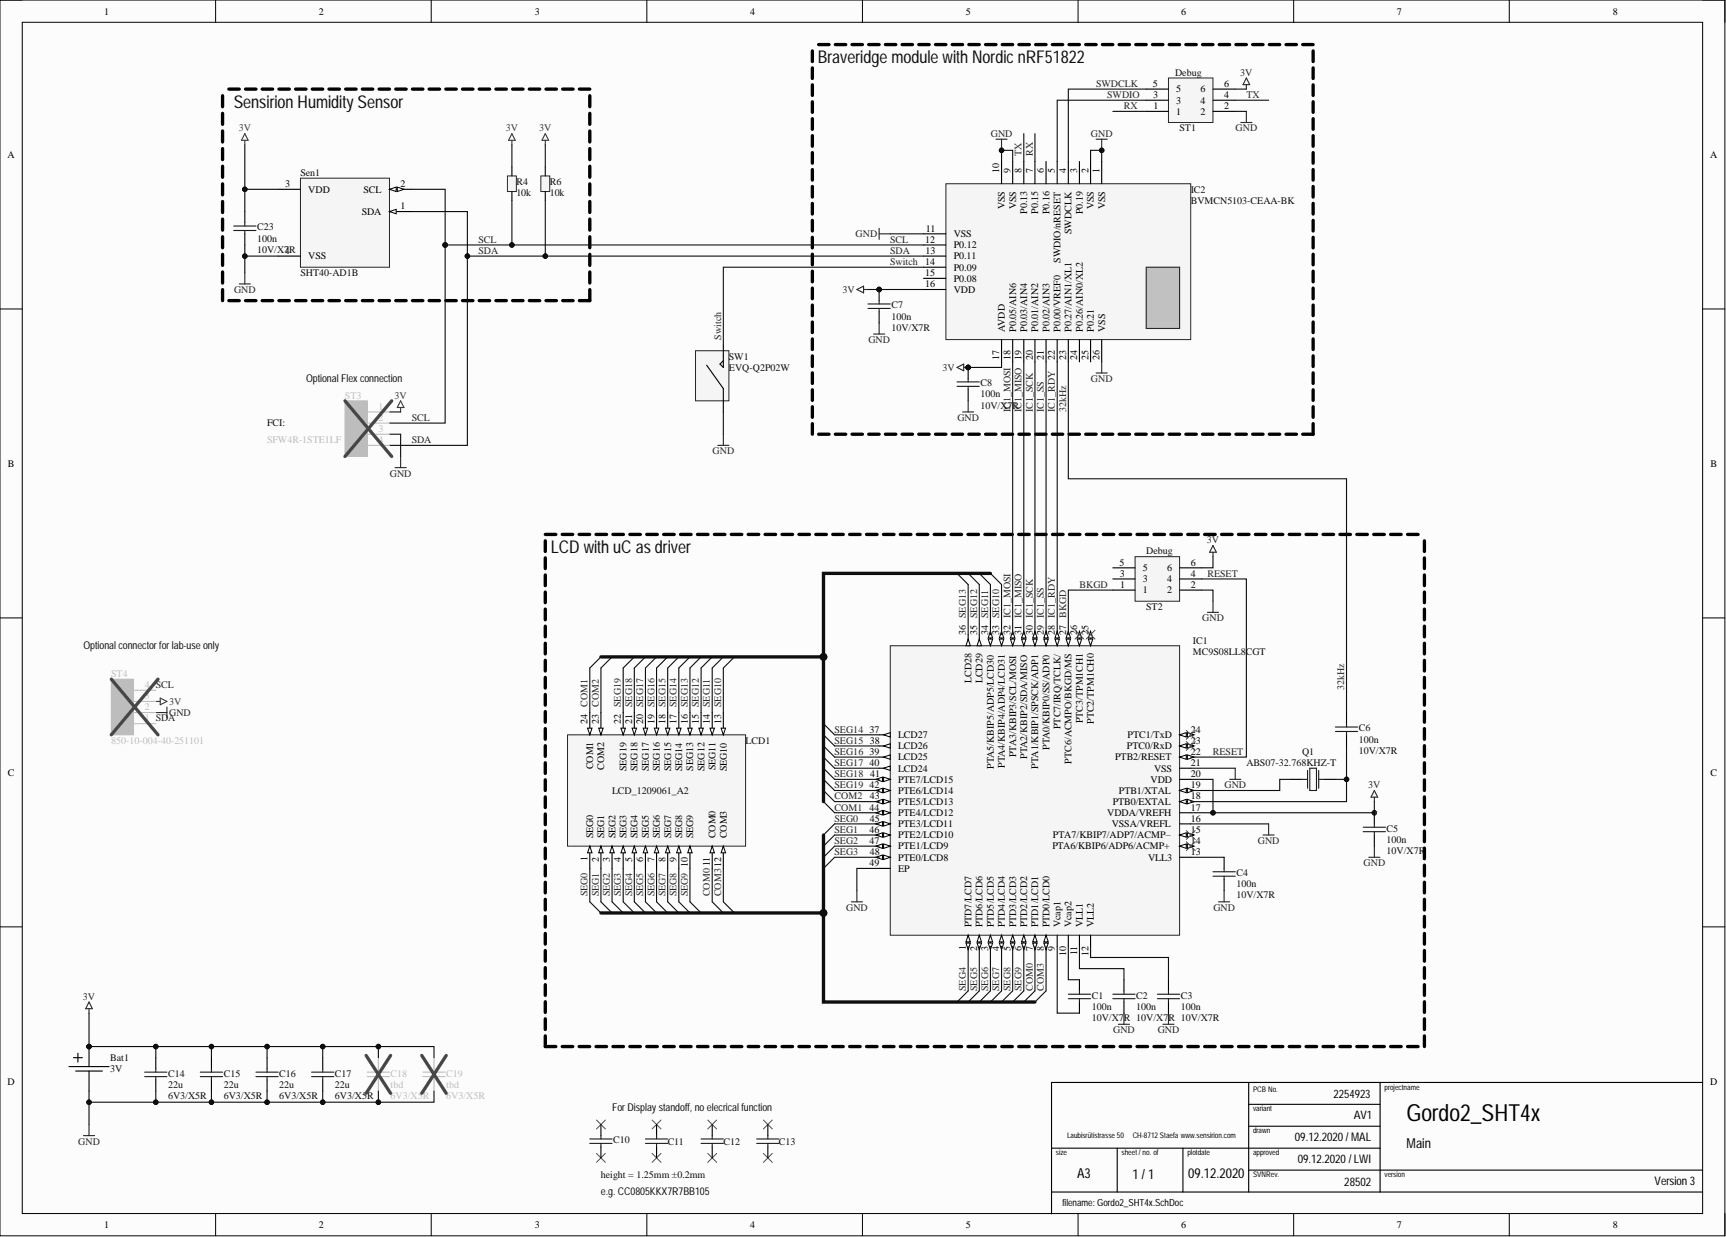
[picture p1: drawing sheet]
<svg xmlns="http://www.w3.org/2000/svg" width="393mm" height="282mm" viewBox="0 0 393 282" stroke-linecap="round" stroke-linejoin="round" font-family="sans-serif">
<defs><g id="words">
<text font-size="5.4" x="320.5" y="255.5">Gordo2_SHT4x</text>
<g font-size="4" fill="#0e0e0e">
<text x="186.4" y="14.4">Braveridge module with Nordic nRF51822</text>
<text x="53.3" y="24.5">Sensirion Humidity Sensor</text>
<text x="125.5" y="126">LCD with uC as driver</text>
</g>
<g font-size="3.1">
<text x="320.6" y="261.6">Main</text>
<text x="245.5" y="268.5">A3</text>
<text x="258.1" y="268.7">1 / 1</text>
<text x="270.8" y="268.5">09.12.2020</text>
</g>
<g font-size="2.7">
<text x="303.9" y="250.1">2254923</text>
<text x="308.5" y="254.9">AV1</text>
<text x="295.1" y="260.1">09.12.2020/MAL</text>
<text x="295.7" y="265.1">09.12.2020/LWI</text>
<text x="306.4" y="270.1">28502</text>
<text x="377.1" y="270.1">Version 3</text>
</g>
<g font-size="2.5" fill="#0e0e0e">
<text x="69.7" y="87">Optional Flex connection</text>
<text x="19" y="147.9">Optional connector for lab-use only</text>
<text x="139.5" y="253.2">For Display standoff, no elecrical function</text>
<text x="136.9" y="272.2">e.g. CC0805KKX7R7BB105</text>
</g>
<g font-size="2.3">
<text x="23.7" y="3.3">1</text>
<text x="72.7" y="3.3">2</text>
<text x="121.9" y="3.3">3</text>
<text x="170.9" y="3.3">4</text>
<text x="220.1" y="3.3">5</text>
<text x="269.2" y="3.3">6</text>
<text x="318.4" y="3.3">7</text>
<text x="367.5" y="3.3">8</text>
<text x="262.7" y="19.8">5</text>
<text x="262.8" y="22.3">3</text>
<text x="268.1" y="23.6">3</text>
<text x="268.1" y="21.1">5</text>
<text x="273.6" y="23.6">4</text>
<text x="273.6" y="21.1">6</text>
<text x="279" y="22.3">4</text>
<text x="279" y="19.8">6</text>
<text x="262.9" y="24.9">1</text>
<text x="268.1" y="26.1">1</text>
<text x="273.6" y="26.1">2</text>
<text x="279" y="24.9">2</text>
<text x="1.7" y="36">A</text>
<text x="389.8" y="36">A</text>
<text x="227.7" y="39.3" transform="rotate(-90 227.7 39.3)">10</text>
<text x="230.3" y="39.3" transform="rotate(-90 230.3 39.3)">9</text>
<text x="232.8" y="39.3" transform="rotate(-90 232.8 39.3)">8</text>
<text x="235.3" y="39.3" transform="rotate(-90 235.3 39.3)">7</text>
<text x="237.9" y="39.3" transform="rotate(-90 237.9 39.3)">6</text>
<text x="240.4" y="39.3" transform="rotate(-90 240.4 39.3)">5</text>
<text x="243" y="39.3" transform="rotate(-90 243 39.3)">4</text>
<text x="245.5" y="39.3" transform="rotate(-90 245.5 39.3)">3</text>
<text x="248" y="39.3" transform="rotate(-90 248 39.3)">2</text>
<text x="250.6" y="39.3" transform="rotate(-90 250.6 39.3)">1</text>
<text x="65" y="42.6">3</text>
<text x="70.2" y="43.9">VDD</text>
<text x="82.8" y="43.9">SCL</text>
<text x="91.3" y="42.6">2</text>
<text x="91.3" y="47.7">1</text>
<text x="229" y="47.7" transform="rotate(-90 229 47.7)">VSS</text>
<text x="231.5" y="47.7" transform="rotate(-90 231.5 47.7)">VSS</text>
<text x="249.3" y="47.7" transform="rotate(-90 249.3 47.7)">VSS</text>
<text x="251.8" y="47.7" transform="rotate(-90 251.8 47.7)">VSS</text>
<text x="82.4" y="49">SDA</text>
<text x="211" y="52.8">11</text>
<text x="234.1" y="48.7" transform="rotate(-90 234.1 48.7)">P0.13</text>
<text x="236.6" y="48.8" transform="rotate(-90 236.6 48.8)">P0.15</text>
<text x="239.2" y="48.8" transform="rotate(-90 239.2 48.8)">P0.16</text>
<text x="244.2" y="53.3" transform="rotate(-90 244.2 53.3)">SWDCLK</text>
<text x="246.8" y="48.8" transform="rotate(-90 246.8 48.8)">P0.19</text>
<text x="64.9" y="57.8">4</text>
<text x="70.2" y="59.1">VSS</text>
<text x="210.8" y="55.3">12</text>
<text x="210.9" y="57.8">13</text>
<text x="217.3" y="54">VSS</text>
<text x="217.3" y="56.6">P0.12</text>
<text x="217.3" y="59.1">P0.11</text>
<text x="241.7" y="59.9" transform="rotate(-90 241.7 59.9)">SWDIO/nRESET</text>
<text x="210.8" y="60.4">14</text>
<text x="210.8" y="65.5">16</text>
<text x="210.9" y="62.9">15</text>
<text x="217.3" y="61.7">P0.09</text>
<text x="217.3" y="64.2">P0.08</text>
<text x="217.3" y="66.7">VDD</text>
<text x="229" y="75.6" transform="rotate(-90 229 75.6)">AVDD</text>
<text x="231.5" y="75.6" transform="rotate(-90 231.5 75.6)">P0.05/AIN6</text>
<text x="234.1" y="75.6" transform="rotate(-90 234.1 75.6)">P0.03/AIN4</text>
<text x="236.6" y="75.6" transform="rotate(-90 236.6 75.6)">P0.01/AIN2</text>
<text x="239.2" y="75.6" transform="rotate(-90 239.2 75.6)">P0.02/AIN3</text>
<text x="241.7" y="75.6" transform="rotate(-90 241.7 75.6)">P0.00/VREF0</text>
<text x="244.2" y="75.6" transform="rotate(-90 244.2 75.6)">P0.27/AIN1/XL1</text>
<text x="246.8" y="75.6" transform="rotate(-90 246.8 75.6)">P0.26/AIN0/XL2</text>
<text x="249.3" y="75.6" transform="rotate(-90 249.3 75.6)">P0.21</text>
<text x="251.8" y="75.6" transform="rotate(-90 251.8 75.6)">VSS</text>
<text x="227.7" y="82.1" transform="rotate(-90 227.7 82.1)">17</text>
<text x="230.3" y="82.1" transform="rotate(-90 230.3 82.1)">18</text>
<text x="232.8" y="82.1" transform="rotate(-90 232.8 82.1)">19</text>
<text x="235.3" y="82.1" transform="rotate(-90 235.3 82.1)">20</text>
<text x="237.9" y="81.9" transform="rotate(-90 237.9 81.9)">21</text>
<text x="240.4" y="82.1" transform="rotate(-90 240.4 82.1)">22</text>
<text x="243" y="82" transform="rotate(-90 243 82)">23</text>
<text x="245.5" y="82.1" transform="rotate(-90 245.5 82.1)">24</text>
<text x="248" y="82.1" transform="rotate(-90 248 82.1)">25</text>
<text x="250.6" y="82.1" transform="rotate(-90 250.6 82.1)">26</text>
<text x="1.8" y="106.4">B</text>
<text x="389.8" y="106.4">B</text>
<text x="255.1" y="128.9">5</text>
<text x="255.2" y="131.4">3</text>
<text x="260.5" y="130.1">5</text>
<text x="266" y="130.1">6</text>
<text x="271.4" y="131.4">4</text>
<text x="271.4" y="128.9">6</text>
<text x="255.3" y="134">1</text>
<text x="260.5" y="135.2">1</text>
<text x="260.5" y="132.7">3</text>
<text x="266" y="135.2">2</text>
<text x="266" y="132.7">4</text>
<text x="271.4" y="134">2</text>
<text x="220.1" y="144.6" transform="rotate(-90 220.1 144.6)">36 SEG13</text>
<text x="222.7" y="144.6" transform="rotate(-90 222.7 144.6)">35 SEG12</text>
<text x="225.2" y="144.6" transform="rotate(-90 225.2 144.6)">34 SEG11</text>
<text x="227.7" y="144.6" transform="rotate(-90 227.7 144.6)">33 SEG10</text>
<text x="230.3" y="144.6" transform="rotate(-90 230.3 144.6)">32 IC1_MOSI</text>
<text x="232.8" y="144.6" transform="rotate(-90 232.8 144.6)">31 IC1_MISO</text>
<text x="235.3" y="144.6" transform="rotate(-90 235.3 144.6)">30 IC1_SCK</text>
<text x="237.9" y="144.6" transform="rotate(-90 237.9 144.6)">29 IC1_SS</text>
<text x="240.4" y="144.6" transform="rotate(-90 240.4 144.6)">28 IC1_RDY</text>
<text x="243" y="144.6" transform="rotate(-90 243 144.6)">27 BKGD</text>
<text x="245.5" y="144.6" transform="rotate(-90 245.5 144.6)">26</text>
<text x="248" y="144.6" transform="rotate(-90 248 144.6)">25</text>
<text x="221.4" y="155.6" transform="rotate(-90 221.4 155.6)">LCD28</text>
<text x="223.9" y="155.7" transform="rotate(-90 223.9 155.7)">LCD29</text>
<text x="133.9" y="164.9" transform="rotate(-90 133.9 164.9)">24 COM1</text>
<text x="136.4" y="164.9" transform="rotate(-90 136.4 164.9)">23 COM2</text>
<text x="141.5" y="164.9" transform="rotate(-90 141.5 164.9)">22 SEG19</text>
<text x="144" y="164.9" transform="rotate(-90 144 164.9)">21 SEG18</text>
<text x="146.6" y="164.9" transform="rotate(-90 146.6 164.9)">20 SEG17</text>
<text x="149.1" y="164.9" transform="rotate(-90 149.1 164.9)">19 SEG16</text>
<text x="151.7" y="164.9" transform="rotate(-90 151.7 164.9)">18 SEG15</text>
<text x="154.2" y="164.9" transform="rotate(-90 154.2 164.9)">17 SEG14</text>
<text x="156.7" y="164.9" transform="rotate(-90 156.7 164.9)">16 SEG13</text>
<text x="159.3" y="164.9" transform="rotate(-90 159.3 164.9)">15 SEG12</text>
<text x="161.8" y="164.9" transform="rotate(-90 161.8 164.9)">14 SEG11</text>
<text x="164.3" y="164.9" transform="rotate(-90 164.3 164.9)">13 SEG10</text>
<text x="198.2" y="166.9">37</text>
<text x="241.7" y="166.1" transform="rotate(-90 241.7 166.1)">PTC7/IRQ/TCLK/</text>
<text x="246.8" y="164.8" transform="rotate(-90 246.8 164.8)">PTC3/TPM1CH1</text>
<text x="249.3" y="165" transform="rotate(-90 249.3 165)">PTC2/TPM1CH0</text>
<text x="271.4" y="166.9">24</text>
<text x="198.2" y="172">39</text>
<text x="198.2" y="169.5">38</text>
<text x="204.7" y="168.2">LCD27</text>
<text x="204.7" y="170.7">LCD26</text>
<text x="204.7" y="173.3">LCD25</text>
<text x="231.5" y="172.6" transform="rotate(-90 231.5 172.6)">PTA3/KBIP3/SCL/MOSI</text>
<text x="234.1" y="172.9" transform="rotate(-90 234.1 172.9)">PTA2/KBIP2/SDA/MISO</text>
<text x="239.2" y="170.9" transform="rotate(-90 239.2 170.9)">PTA0/KBIP0/SS/ADP0</text>
<text x="244.2" y="174" transform="rotate(-90 244.2 174)">PTC6/ACMPO/BKGD/MS</text>
<text x="254.1" y="173.3">PTB2/RESET</text>
<text x="256.8" y="170.7">PTC0/RxD</text>
<text x="256.9" y="168.2">PTC1/TxD</text>
<text x="271.4" y="172">22</text>
<text x="271.4" y="169.5">23</text>
<text x="1.8" y="176.8">C</text>
<text x="135.2" y="175.3" transform="rotate(-90 135.2 175.3)">COM1</text>
<text x="137.7" y="175.5" transform="rotate(-90 137.7 175.5)">COM2</text>
<text x="142.8" y="175.7" transform="rotate(-90 142.8 175.7)">SEG19</text>
<text x="145.3" y="175.7" transform="rotate(-90 145.3 175.7)">SEG18</text>
<text x="147.9" y="175.7" transform="rotate(-90 147.9 175.7)">SEG17</text>
<text x="150.4" y="175.7" transform="rotate(-90 150.4 175.7)">SEG16</text>
<text x="152.9" y="175.7" transform="rotate(-90 152.9 175.7)">SEG15</text>
<text x="155.5" y="175.8" transform="rotate(-90 155.5 175.8)">SEG14</text>
<text x="158" y="175.6" transform="rotate(-90 158 175.6)">SEG13</text>
<text x="160.5" y="175.7" transform="rotate(-90 160.5 175.7)">SEG12</text>
<text x="163.1" y="175.6" transform="rotate(-90 163.1 175.6)">SEG11</text>
<text x="165.6" y="175.8" transform="rotate(-90 165.6 175.8)">SEG10</text>
<text x="198.2" y="174.5">40</text>
<text x="198.2" y="179.6">42</text>
<text x="198.3" y="177.1">41</text>
<text x="204.7" y="175.8">LCD24</text>
<text x="204.7" y="178.3">PTE7/LCD15</text>
<text x="226.5" y="175.2" transform="rotate(-90 226.5 175.2)">PTA5/KBIP5/ADP5/LCD30</text>
<text x="229" y="175" transform="rotate(-90 229 175)">PTA4/KBIP4/ADP4/LCD31</text>
<text x="236.6" y="175.1" transform="rotate(-90 236.6 175.1)">PTA1/KBIP1/SPSCK/ADP1</text>
<text x="262.2" y="178.3">VDD</text>
<text x="263" y="175.8">VSS</text>
<text x="271.4" y="179.6">19</text>
<text x="271.4" y="177.1">20</text>
<text x="271.4" y="174.5">21</text>
<text x="389.8" y="176.8">C</text>
<text x="198.2" y="184.7">44</text>
<text x="198.2" y="182.2">43</text>
<text x="204.7" y="180.9">PTE6/LCD14</text>
<text x="204.7" y="183.4">PTE5/LCD13</text>
<text x="204.7" y="186">PTE4/LCD12</text>
<text x="252.3" y="186">VDDA/VREFH</text>
<text x="253.6" y="183.4">PTB0/EXTAL</text>
<text x="255" y="180.9">PTB1/XTAL</text>
<text x="271.4" y="184.7">17</text>
<text x="271.4" y="182.2">18</text>
<text x="135.2" y="191" transform="rotate(-90 135.2 191)">SEG0</text>
<text x="137.7" y="191" transform="rotate(-90 137.7 191)">SEG1</text>
<text x="140.2" y="191" transform="rotate(-90 140.2 191)">SEG2</text>
<text x="142.8" y="191" transform="rotate(-90 142.8 191)">SEG3</text>
<text x="145.3" y="191" transform="rotate(-90 145.3 191)">SEG4</text>
<text x="147.9" y="191" transform="rotate(-90 147.9 191)">SEG5</text>
<text x="150.4" y="191" transform="rotate(-90 150.4 191)">SEG6</text>
<text x="152.9" y="191" transform="rotate(-90 152.9 191)">SEG7</text>
<text x="155.5" y="191" transform="rotate(-90 155.5 191)">SEG8</text>
<text x="158" y="191" transform="rotate(-90 158 191)">SEG9</text>
<text x="163.1" y="191" transform="rotate(-90 163.1 191)">COM0</text>
<text x="165.6" y="191" transform="rotate(-90 165.6 191)">COM3</text>
<text x="198.2" y="189.8">46</text>
<text x="198.2" y="187.2">45</text>
<text x="204.7" y="188.5">PTE3/LCD11</text>
<text x="204.7" y="191">PTE2/LCD10</text>
<text x="239.9" y="191">PTA7/KBIP7/ADP7/ACMP–</text>
<text x="253.4" y="188.5">VSSA/VREFL</text>
<text x="271.4" y="189.8">15</text>
<text x="271.4" y="187.2">16</text>
<text x="133.9" y="196.2" transform="rotate(-90 133.9 196.2)">1</text>
<text x="136.4" y="196.4" transform="rotate(-90 136.4 196.4)">2</text>
<text x="139" y="196.3" transform="rotate(-90 139 196.3)">3</text>
<text x="141.5" y="196.4" transform="rotate(-90 141.5 196.4)">4</text>
<text x="144" y="196.4" transform="rotate(-90 144 196.4)">5</text>
<text x="146.6" y="196.4" transform="rotate(-90 146.6 196.4)">6</text>
<text x="149.1" y="196.4" transform="rotate(-90 149.1 196.4)">7</text>
<text x="151.7" y="196.4" transform="rotate(-90 151.7 196.4)">8</text>
<text x="154.2" y="196.4" transform="rotate(-90 154.2 196.4)">9</text>
<text x="156.7" y="197.5" transform="rotate(-90 156.7 197.5)">10</text>
<text x="161.8" y="197.4" transform="rotate(-90 161.8 197.4)">11</text>
<text x="198.2" y="192.3">47</text>
<text x="198.2" y="197.4">49</text>
<text x="198.2" y="194.8">48</text>
<text x="204.7" y="193.6">PTE1/LCD9</text>
<text x="204.7" y="196.1">PTE0/LCD8</text>
<text x="239.8" y="193.6">PTA6/KBIP6/ADP6/ACMP+</text>
<text x="261.6" y="196.1">VLL3</text>
<text x="271.4" y="194.8">13</text>
<text x="271.4" y="192.3">14</text>
<text x="204.7" y="198.6">EP</text>
<text x="221.4" y="211.3" transform="rotate(-90 221.4 211.3)">PTD7/LCD7</text>
<text x="223.9" y="211.3" transform="rotate(-90 223.9 211.3)">PTD6/LCD6</text>
<text x="226.5" y="211.3" transform="rotate(-90 226.5 211.3)">PTD5/LCD5</text>
<text x="229" y="211.3" transform="rotate(-90 229 211.3)">PTD4/LCD4</text>
<text x="231.5" y="211.3" transform="rotate(-90 231.5 211.3)">PTD3/LCD3</text>
<text x="234.1" y="211.3" transform="rotate(-90 234.1 211.3)">PTD2/LCD2</text>
<text x="236.6" y="211.3" transform="rotate(-90 236.6 211.3)">PTD1/LCD1</text>
<text x="239.2" y="211.3" transform="rotate(-90 239.2 211.3)">PTD0/LCD0</text>
<text x="241.7" y="211.3" transform="rotate(-90 241.7 211.3)">Vcap1</text>
<text x="244.2" y="211.3" transform="rotate(-90 244.2 211.3)">Vcap2</text>
<text x="246.8" y="211.3" transform="rotate(-90 246.8 211.3)">VLL1</text>
<text x="249.3" y="211.3" transform="rotate(-90 249.3 211.3)">VLL2</text>
<text x="220.1" y="216.5" transform="rotate(-90 220.1 216.5)">1</text>
<text x="222.7" y="216.7" transform="rotate(-90 222.7 216.7)">2</text>
<text x="225.2" y="216.6" transform="rotate(-90 225.2 216.6)">3</text>
<text x="227.7" y="216.7" transform="rotate(-90 227.7 216.7)">4</text>
<text x="230.3" y="216.7" transform="rotate(-90 230.3 216.7)">5</text>
<text x="232.8" y="216.7" transform="rotate(-90 232.8 216.7)">6</text>
<text x="235.3" y="216.7" transform="rotate(-90 235.3 216.7)">7</text>
<text x="237.9" y="216.7" transform="rotate(-90 237.9 216.7)">8</text>
<text x="240.4" y="216.7" transform="rotate(-90 240.4 216.7)">9</text>
<text x="243" y="217.8" transform="rotate(-90 243 217.8)">10</text>
<text x="245.5" y="217.7" transform="rotate(-90 245.5 217.7)">11</text>
<text x="248" y="217.8" transform="rotate(-90 248 217.8)">12</text>
<text x="1.7" y="247.2">D</text>
<text x="389.8" y="247.2">D</text>
<text x="23.7" y="279.8">1</text>
<text x="72.7" y="279.8">2</text>
<text x="121.9" y="279.8">3</text>
<text x="170.9" y="279.8">4</text>
<text x="220.1" y="279.8">5</text>
<text x="269.2" y="279.8">6</text>
<text x="318.4" y="279.8">7</text>
<text x="367.5" y="279.8">8</text>
</g>
<g font-size="2.3" fill="#0e0e0e">
<text x="267.8" y="17.3">Debug</text>
<text x="268.8" y="29.9">ST1</text>
<text x="68.5" y="40.1">Sen1</text>
<text x="117.7" y="42.1">R4</text>
<text x="117.7" y="44.7">10k</text>
<text x="125.3" y="42.1">R6</text>
<text x="125.3" y="44.7">10k</text>
<text x="271.4" y="43.9">IC2</text>
<text x="271.4" y="46.4">BVMCN5103-CEAA-BK</text>
<text x="58.6" y="52.5">C23</text>
<text x="58.6" y="57.6">10V/X7R</text>
<text x="58.6" y="55.1">100n</text>
<text x="68.5" y="62.9">SHT40-AD1B</text>
<text x="203.1" y="70.3">C7</text>
<text x="203.1" y="75.4">10V/X7R</text>
<text x="203.1" y="72.8">100n</text>
<text x="166.1" y="81.9">SW1</text>
<text x="166.1" y="84.5">EVQ-Q2P02W</text>
<text x="223.4" y="88">C8</text>
<text x="223.4" y="93.1">10V/X7R</text>
<text x="223.4" y="90.6">100n</text>
<text x="60.9" y="97.2">FCI:</text>
<text x="261.2" y="126.3">Debug</text>
<text x="261.2" y="139">ST2</text>
<text x="271.9" y="146.6">IC1</text>
<text x="271.9" y="149.2">MC9S08LL8CGT</text>
<text x="309.7" y="166.7">C6</text>
<text x="169.9" y="169.5">LCD1</text>
<text x="296.7" y="172">Q1</text>
<text x="309.7" y="171.8">10V/X7R</text>
<text x="309.7" y="169.2">100n</text>
<text x="284" y="174.5">ABS07-32.768KHZ-T</text>
<text x="139.5" y="180.9">LCD_1209061_A2</text>
<text x="316" y="189.5">C5</text>
<text x="316" y="194.6">10V/X7R</text>
<text x="316" y="192">100n</text>
<text x="281.8" y="199.7">C4</text>
<text x="281.8" y="202.2">100n</text>
<text x="281.8" y="204.7">10V/X7R</text>
<text x="248.8" y="227.6">C1</text>
<text x="258.9" y="227.6">C2</text>
<text x="269.1" y="227.6">C3</text>
<text x="248.8" y="232.6">10V/X7R 10V/X7R 10V/X7R</text>
<text x="248.8" y="230.1">100n</text>
<text x="258.9" y="230.1">100n</text>
<text x="269.1" y="230.1">100n</text>
<text x="25.1" y="241.8">Bat1</text>
<text x="25.1" y="244.3">3V</text>
<text x="38.3" y="245.3">C14</text>
<text x="51" y="245.3">C15</text>
<text x="63.7" y="245.3">C16</text>
<text x="76.3" y="245.3">C17</text>
<text x="38.3" y="250.4">6V3/X5R</text>
<text x="38.3" y="247.9">22u</text>
<text x="51" y="250.4">6V3/X5R</text>
<text x="51" y="247.9">22u</text>
<text x="63.7" y="250.4">6V3/X5R</text>
<text x="63.7" y="247.9">22u</text>
<text x="76.3" y="250.4">6V3/X5R</text>
<text x="76.3" y="247.9">22u</text>
<text x="139.7" y="260.5">C10</text>
<text x="152.2" y="260.8">C11</text>
<text x="164.8" y="260.8">C12</text>
<text x="177.5" y="260.8">C13</text>
<text x="136.9" y="268.4">height = 1.25mm ±0.2mm</text>
</g>
<g font-size="2.3" fill="#262626">
<text x="282.6" y="17.3">3V</text>
<text x="249.8" y="19.8">SWDCLK</text>
<text x="252.3" y="22.3">SWDIO</text>
<text x="284" y="22.3">TX</text>
<text x="256.1" y="24.9">RX</text>
<text x="281.6" y="29.9">GND</text>
<text x="225.8" y="31.2">GND</text>
<text x="232.8" y="35.5" transform="rotate(-90 232.8 35.5)">TX</text>
<text x="235.3" y="35.5" transform="rotate(-90 235.3 35.5)">RX</text>
<text x="248.6" y="31.2">GND</text>
<text x="109.1" y="55.3">SCL</text>
<text x="109.1" y="57.8">SDA</text>
<text x="195" y="54">GND</text>
<text x="202.9" y="55.3">SCL</text>
<text x="202.9" y="57.8">SDA</text>
<text x="202.9" y="60.4">Switch</text>
<text x="53.3" y="66.7">GND</text>
<text x="192" y="66.7">3V</text>
<text x="164.3" y="77.4" transform="rotate(-90 164.3 77.4)">Switch</text>
<text x="197.9" y="78.1">GND</text>
<text x="214.8" y="84.5">3V</text>
<text x="248.6" y="87">GND</text>
<text x="93.8" y="95.9">SCL</text>
<text x="218.2" y="95.9">GND</text>
<text x="230.3" y="93.9" transform="rotate(-90 230.3 93.9)">IC1_MOSI</text>
<text x="232.8" y="93.9" transform="rotate(-90 232.8 93.9)">IC1_MISO</text>
<text x="235.3" y="93.9" transform="rotate(-90 235.3 93.9)">IC1_SCK</text>
<text x="237.9" y="93.9" transform="rotate(-90 237.9 93.9)">IC1_SS</text>
<text x="240.4" y="93.9" transform="rotate(-90 240.4 93.9)">IC1_RDY</text>
<text x="243" y="93.9" transform="rotate(-90 243 93.9)">32kHz</text>
<text x="93.8" y="101">SDA</text>
<text x="162.4" y="103.5">GND</text>
<text x="88.8" y="108.6">GND</text>
<text x="275" y="123.8">3V</text>
<text x="275.2" y="131.4">RESET</text>
<text x="246" y="134">BKGD</text>
<text x="274" y="141.6">GND</text>
<text x="306.4" y="157.3" transform="rotate(-90 306.4 157.3)">32kHz</text>
<text x="38.5" y="163.1">GND</text>
<text x="190.2" y="166.9">SEG14</text>
<text x="190.2" y="169.5">SEG15</text>
<text x="190.2" y="172">SEG16</text>
<text x="276.4" y="172">RESET</text>
<text x="190.2" y="174.5">SEG17</text>
<text x="190.2" y="177.1">SEG18</text>
<text x="190.2" y="179.6">SEG19</text>
<text x="279.1" y="179.6">GND</text>
<text x="311.8" y="179.6">3V</text>
<text x="190.2" y="184.7">COM1</text>
<text x="190.2" y="182.2">COM2</text>
<text x="190.2" y="187.2">SEG0</text>
<text x="190.2" y="189.8">SEG1</text>
<text x="190.2" y="192.3">SEG2</text>
<text x="190.2" y="194.8">SEG3</text>
<text x="286.7" y="192.3">GND</text>
<text x="310.8" y="197.4">GND</text>
<text x="133.9" y="204.2" transform="rotate(-90 133.9 204.2)">SEG0</text>
<text x="136.4" y="204.2" transform="rotate(-90 136.4 204.2)">SEG1</text>
<text x="139" y="204.2" transform="rotate(-90 139 204.2)">SEG2</text>
<text x="141.5" y="204.2" transform="rotate(-90 141.5 204.2)">SEG3</text>
<text x="144" y="204.2" transform="rotate(-90 144 204.2)">SEG4</text>
<text x="146.6" y="204.2" transform="rotate(-90 146.6 204.2)">SEG5</text>
<text x="149.1" y="204.2" transform="rotate(-90 149.1 204.2)">SEG6</text>
<text x="151.7" y="204.2" transform="rotate(-90 151.7 204.2)">SEG7</text>
<text x="154.2" y="204.2" transform="rotate(-90 154.2 204.2)">SEG8</text>
<text x="156.7" y="204.2" transform="rotate(-90 156.7 204.2)">SEG9</text>
<text x="161.8" y="204.2" transform="rotate(-90 161.8 204.2)">COM0</text>
<text x="164.3" y="204.2" transform="rotate(-90 164.3 204.2)">COM312</text>
<text x="192.8" y="207.5">GND</text>
<text x="276.5" y="207.5">GND</text>
<text x="18.9" y="227.8">3V</text>
<text x="220.1" y="225.8" transform="rotate(-90 220.1 225.8)">SEG4</text>
<text x="222.7" y="225.8" transform="rotate(-90 222.7 225.8)">SEG5</text>
<text x="225.2" y="225.8" transform="rotate(-90 225.2 225.8)">SEG6</text>
<text x="227.7" y="225.8" transform="rotate(-90 227.7 225.8)">SEG7</text>
<text x="230.3" y="225.8" transform="rotate(-90 230.3 225.8)">SEG8</text>
<text x="232.8" y="225.8" transform="rotate(-90 232.8 225.8)">SEG9</text>
<text x="235.3" y="225.8" transform="rotate(-90 235.3 225.8)">COM0</text>
<text x="237.9" y="225.8" transform="rotate(-90 237.9 225.8)">COM3</text>
<text x="253.7" y="235.4">GND</text>
<text x="263.8" y="235.4">GND</text>
<text x="17.8" y="260.8">GND</text>
</g>
<g font-size="2.3" fill="#393939">
<text x="54.4" y="29.9">3V</text>
<text x="115.3" y="29.9">3V</text>
<text x="122.9" y="29.9">3V</text>
<text x="89.9" y="90.8">3V</text>
<text x="38.5" y="160.6">3V</text>
</g>
<g font-size="2.3" fill="#bebebe">
<text x="78.6" y="90.8">ST3</text>
<text x="81.1" y="94.6">1</text>
<text x="86.2" y="93.4">1</text>
<text x="86.2" y="95.9">2</text>
<text x="60.9" y="101">SFW4R-1STE1LF</text>
<text x="80.9" y="97.2">2</text>
<text x="80.9" y="99.7">3</text>
<text x="86.2" y="98.4">3</text>
<text x="86.2" y="101">4</text>
<text x="80.9" y="102.2">4</text>
<text x="25.4" y="154.2">ST4</text>
<text x="27.6" y="158.1">4</text>
<text x="27.7" y="160.6">3</text>
<text x="33" y="161.9">2</text>
<text x="33" y="159.3">3</text>
<text x="33" y="156.8">4 SCL</text>
<text x="27.6" y="163.1">2</text>
<text x="27.8" y="165.7">1</text>
<text x="33" y="164.4">1 SDA</text>
<text x="25.4" y="169.5">850-10-004-40-251101</text>
<text x="89" y="245.3">C18</text>
<text x="101.7" y="245.3">C19</text>
<text x="89" y="250.4">6V3/X5R</text>
<text x="89" y="247.9">tbd</text>
<text x="101.7" y="250.4">6V3/X5R</text>
<text x="101.7" y="247.9">tbd</text>
</g>
<text font-size="2.2" x="242.1" y="274.9">filename: Gordo2_SHT4x.SchDoc</text>
<g font-size="1.8">
<text x="285.6" y="248.7">PCBNo.</text>
<text x="315.5" y="248.3">projectname</text>
<text x="285.6" y="253.3">variant</text>
<text x="240.6" y="263.2">size</text>
<text x="243.2" y="259.4">Laubisrütistrasse50</text>
<text x="255.6" y="263.2">sheet/no. of</text>
<text x="258.1" y="259.4">CH-8712Staefa www.sensirion.com</text>
<text x="270.6" y="263.2">plotdate</text>
<text x="285.6" y="263.2">approved</text>
<text x="285.6" y="258.3">drawn</text>
<text x="285.6" y="268.2">SVNRev.</text>
<text x="315.5" y="268.2">version</text>
</g>
</g></defs>
<path d="M0 0h393.1v281.6h-393.1z" fill-rule="evenodd" fill="#fcfcfc"/>
<path d="M0 0h393.1v281.6h-393.1z" fill="none" stroke="#000" stroke-width=".23"/>
<path d="M5.1 5.1h382.9v271.4h-382.9z" fill-rule="evenodd" fill="#fcfcfc"/>
<g fill="none" stroke="#000" stroke-width=".23">
<path d="M0 0h5.1M5.1 5.1h382.9v271.4h-382.9zM49.1 0v5.1M98.3 0v5.1M147.4 0v5.1M196.5 0v5.1M245.7 0v5.1M294.8 0v5.1M344 0v5.1M388 0h5.1v5.1M0 70.4h5.1M388 70.4h5.1"/>
<path d="M0 140.8h5.1M388 140.8h5.1M0 211.2h5.1M388 211.2h5.1M49.1 276.5v5.1M98.3 276.5v5.1M147.4 276.5v5.1M196.5 276.5v5.1M245.7 276.5v5.1M294.8 276.5v5.1M344 276.5v5.1M393.1 276.5v5.1"/>
</g>
<circle cx="313.2" cy="185.2" r=".51" fill="#0e0e0e"/>
<circle cx="313.2" cy="185.2" r=".51" fill="none" stroke="#0e0e0e" stroke-width=".23"/>
<path d="M284.6 246.6v25M284.6 256.6h29.9M284.6 251.6h29.9M314.5 246.6v25M388 246.7h-148.4v29.9M239.6 271.6h148.4M239.6 261.6h74.9M254.6 261.6v10M269.6 261.6v10M284.6 266.6h103.4" fill="none" stroke="#000" stroke-width=".25"/>
<g fill="none" stroke="#262626" stroke-width=".25">
<path d="M275.2 139.5h2.5M276.4 125.8v1.1M276.4 137v2.5M276.4 124.3l.8 1.5h-1.5zM280.2 177.6h2.6M281.5 175.1v2.5M311.9 195.3h2.6M313.2 181.6v1.1M313.2 192.8v2.5M313.2 180.1l.8 1.5h-1.6zM277.7 205.5h2.5M279 203v2.5"/>
<path d="M254.9 233.4h2.5M256.1 230.9v2.5"/>
</g>
<circle cx="313.2" cy="185.2" r=".51" fill="#262626"/>
<circle cx="313.2" cy="185.2" r=".51" fill="none" stroke="#262626" stroke-width=".23"/>
<path d="M227 31.7h2.5M228.2 31.7v2.6M200.4 52v2.6M200.4 53.3h2.5M90 106.6h2.6M91.3 104v2.6M194 205.5h2.5M195.3 203v2.5" fill="none" stroke="#262626" stroke-width=".25"/>
<path d="M55.8 30.5l.8 1.5h-1.6zM55.8 32v1M116.7 30.5l.7 1.5h-1.5zM116.7 32v1M124.3 30.5l.7 1.5h-1.5zM124.3 32v1M91.3 91.3l.8 1.6h-1.6zM91.3 92.9v1" fill="none" stroke="#393939" stroke-width=".25"/>
<circle cx="228.2" cy="34.3" r=".51" fill="#0e0e0e"/>
<circle cx="228.2" cy="34.3" r=".51" fill="none" stroke="#0e0e0e" stroke-width=".23"/>
<path d="M249.8 31.7h2.5M251.1 31.7v2.6" fill="none" stroke="#262626" stroke-width=".25"/>
<circle cx="251.1" cy="34.3" r=".51" fill="#0e0e0e"/>
<circle cx="251.1" cy="34.3" r=".51" fill="none" stroke="#0e0e0e" stroke-width=".23"/>
<path d="M218.1 83.7l1.5-.7v1.5zM219.6 83.7h1M249.8 85h2.5M251.1 82.5v2.5" fill="none" stroke="#262626" stroke-width=".25"/>
<circle cx="220.6" cy="83.7" r=".51" fill="#0e0e0e"/>
<circle cx="220.6" cy="83.7" r=".51" fill="none" stroke="#0e0e0e" stroke-width=".23"/>
<g fill="none" stroke="#262626" stroke-width=".25">
<path d="M284 19.3v1M284 17.8l.8 1.5h-1.5zM282.8 27.9h2.5M284 25.4v2.5M195.3 66l1.5-.8v1.5zM196.8 66h1M199.1 76.1h2.5M200.4 73.6v2.5M164.8 98.9v2.6M219.4 93.9h2.5M220.6 91.3v2.6M163.6 101.5h2.5"/>
<path d="M287.8 190.3h2.6M289.1 187.7v2.6M265 233.4h2.6M266.3 230.9v2.5"/>
</g>
<path d="M258.7 126.9h10.1v10.1h-10.1z" fill-rule="evenodd" fill="#f5f5f5"/>
<path d="M258.7 126.9h10.1v10.1h-10.1z" fill="none" stroke="#262626" stroke-width=".23"/>
<path d="M253.6 134.5h5.1M253.6 131.9h5.1M253.6 129.4h5.1M268.8 134.5h5.1M268.8 131.9h5.1M268.8 129.4h5.1" fill="none" stroke="#000" stroke-width=".25"/>
<g fill="none" stroke="#0e0e0e" stroke-width=".25">
<path d="M218.1 130.7l2.5 2.5M220.6 130.7l2.6 2.5M223.2 130.7l2.5 2.5M225.7 130.7l2.5 2.5M136.9 149.7l-2.5 2.5M139.5 149.7l-2.6 2.5M144.6 149.7l-2.6 2.5M147.1 149.7l-2.5 2.5M149.6 149.7l-2.5 2.5M152.2 149.7l-2.6 2.5M154.7 149.7l-2.5 2.5M157.2 149.7l-2.5 2.5"/>
<path d="M159.8 149.7l-2.6 2.5M162.3 149.7l-2.5 2.5M164.8 149.7l-2.5 2.5M167.4 149.7l-2.6 2.5M187.7 177.6l2.5 2.5M187.7 175.1l2.5 2.5M187.7 172.5l2.5 2.6M187.7 170l2.5 2.5M187.7 167.4l2.5 2.6M187.7 164.9l2.5 2.5M187.7 180.1l2.5 2.6M187.7 182.7l2.5 2.5"/>
<path d="M190.2 187.7l-2.5 2.6M190.2 190.3l-2.5 2.5M190.2 192.8l-2.5 2.5M190.2 195.3l-2.5 2.6M134.4 205.5l2.5 2.5M136.9 205.5l2.6 2.5M139.5 205.5l2.5 2.5M142 205.5l2.6 2.5M144.6 205.5l2.5 2.5M147.1 205.5l2.5 2.5M149.6 205.5l2.6 2.5M152.2 205.5l2.5 2.5"/>
<path d="M154.7 205.5l2.5 2.5M157.2 205.5l2.6 2.5M162.3 205.5l2.5 2.5M164.8 205.5l2.6 2.5M220.6 225.8l-2.5 2.5M223.2 225.8l-2.6 2.5M225.7 225.8l-2.5 2.5M228.2 225.8l-2.5 2.5M230.8 225.8l-2.6 2.5M233.3 225.8l-2.5 2.5M235.9 225.8l-2.6 2.5M238.4 225.8l-2.5 2.5"/>
</g>
<g fill="none" stroke="#000" stroke-width=".76">
<path d="M185.1 11.6v2.4M185.1 15.5v2.4M185.1 19.3v2.4M186.6 10.2h2.3M190.4 10.2h2.3M194.2 10.2h2.3M198 10.2h2.4M201.8 10.2h2.4M205.6 10.2h2.4M209.4 10.2h2.4M213.2 10.2h2.4M217 10.2h2.4"/>
<path d="M220.8 10.2h2.4M224.6 10.2h2.4M228.4 10.2h2.4M232.2 10.2h2.4M236 10.2h2.4M239.8 10.2h2.4M243.6 10.2h2.4M247.4 10.2h2.4M251.2 10.2h2.4M255 10.2h2.4M258.8 10.2h2.4M262.6 10.2h2.4"/>
<path d="M266.4 10.2h2.4M270.3 10.2h2.3M274.1 10.2h2.3M277.9 10.2h2.3M281.7 10.2h2.3M285.5 10.2h2.3M289.3 10.2h2.3M293.1 10.2h2.4M296.9 10.2h2.4M299.3 11.6v2.4M299.3 15.5v2.4M299.3 19.3v2.4"/>
<path d="M50.7 21.8v2.5M50.7 25.8v2.5M50.7 29.8v2.6M50.7 33.9v2.5M50.7 37.9v2.5M52.1 20.3h2.4M56 20.3h2.3M59.8 20.3h2.3M63.6 20.3h2.3M67.4 20.3h2.3M71.2 20.3h2.3M75 20.3h2.4"/>
<path d="M78.8 20.3h2.4M82.6 20.3h2.4M86.4 20.3h2.4M90.2 20.3h2.4M94 20.3h2.4M97.8 20.3h2.4M101.6 20.3h2.4M105.4 20.3h2.4M109.2 20.3h2.4M113 20.3h2.4M116.8 20.3h2.4M120.6 20.3h2.4"/>
<path d="M124.4 20.3h2.4M128.2 20.3h2.4M132 20.3h2.4M134.4 21.8v2.5M134.4 25.8v2.5M134.4 29.8v2.6M134.4 33.9v2.5M134.4 37.9v2.5M185.1 23.2v2.4M185.1 27v2.5M185.1 30.9v2.4M185.1 34.8v2.4"/>
<path d="M185.1 38.6v2.4M299.3 23.2v2.4M299.3 27v2.5M299.3 30.9v2.4M299.3 34.8v2.4M299.3 38.6v2.4M50.7 41.9v2.5M50.7 45.9v2.5M50.7 49.9v2.5M50.7 53.9v2.6M50.7 58v2.5M134.4 41.9v2.5"/>
<path d="M134.4 45.9v2.5M134.4 49.9v2.5M134.4 53.9v2.6M134.4 58v2.5M185.1 42.5v2.4M185.1 46.3v2.5M185.1 50.2v2.4M185.1 54.1v2.4M185.1 57.9v2.4M299.3 42.5v2.4M299.3 46.3v2.5M299.3 50.2v2.4"/>
<path d="M299.3 54.1v2.4M299.3 57.9v2.4M50.7 62v2.5M50.7 66v2.5M52.1 68.5h2.4M56 68.5h2.3M59.8 68.5h2.3M63.6 68.5h2.3M67.4 68.5h2.3M71.2 68.5h2.3M75 68.5h2.4M78.8 68.5h2.4"/>
<path d="M82.6 68.5h2.4M86.4 68.5h2.4M90.2 68.5h2.4M94 68.5h2.4M97.8 68.5h2.4M101.6 68.5h2.4M105.4 68.5h2.4M109.2 68.5h2.4M113 68.5h2.4M116.8 68.5h2.4M120.6 68.5h2.4M124.4 68.5h2.4"/>
<path d="M128.2 68.5h2.4M134.4 62v2.5M134.4 66v2.5h-2.4M185.1 61.8v2.4M185.1 65.7v2.4M185.1 69.5v2.4M185.1 73.4v2.4M185.1 77.2v2.4M299.3 61.8v2.4M299.3 65.7v2.4M299.3 69.5v2.4M299.3 73.4v2.4"/>
<path d="M299.3 77.2v2.4M185.1 81.1v2.4M185.1 85v2.4M185.1 88.8v2.4M185.1 92.7v2.4M185.1 96.5v2.4M186.6 98.9h2.3M190.4 98.9h2.3M194.2 98.9h2.3M198 98.9h2.4M201.8 98.9h2.4M205.6 98.9h2.4"/>
<path d="M209.4 98.9h2.4M213.2 98.9h2.4M217 98.9h2.4M220.8 98.9h2.4M224.6 98.9h2.4M228.4 98.9h2.4M232.2 98.9h2.4M236 98.9h2.4M239.8 98.9h2.4M243.6 98.9h2.4M247.4 98.9h2.4M251.2 98.9h2.4"/>
<path d="M255 98.9h2.4M258.8 98.9h2.4M262.6 98.9h2.4M266.4 98.9h2.4M270.3 98.9h2.3M274.1 98.9h2.3M277.9 98.9h2.3M281.7 98.9h2.3M285.5 98.9h2.3M289.3 98.9h2.3M293.1 98.9h2.4M299.3 96.5v2.4h-2.4"/>
<path d="M299.3 81.1v2.4M299.3 85v2.4M299.3 88.8v2.4M299.3 92.7v2.4M124.3 121.8h2.4M124.3 123.2v2.5M124.3 127.1v2.5M124.3 131v2.4M124.3 134.9v2.4M124.3 138.8v2.4M128.1 121.8h2.4M132 121.8h2.4"/>
<path d="M135.8 121.8h2.4M139.7 121.8h2.4M143.5 121.8h2.4M147.4 121.8h2.4M151.2 121.8h2.4M155.1 121.8h2.4M158.9 121.8h2.5M162.8 121.8h2.4M166.7 121.8h2.4M170.5 121.8h2.4M174.4 121.8h2.4M178.2 121.8h2.4"/>
<path d="M182.1 121.8h2.4M185.9 121.8h2.4M189.8 121.8h2.4M193.6 121.8h2.4M197.5 121.8h2.4M201.3 121.8h2.4M205.2 121.8h2.4M209 121.8h2.4M212.9 121.8h2.4M216.7 121.8h2.4M220.6 121.8h2.4M224.4 121.8h2.5"/>
<path d="M228.3 121.8h2.4M232.2 121.8h2.4M236 121.8h2.4M239.9 121.8h2.4M243.7 121.8h2.4M247.6 121.8h2.4M251.4 121.8h2.4M255.3 121.8h2.4M259.1 121.8h2.4M263 121.8h2.4M266.8 121.8h2.4M270.7 121.8h2.4"/>
<path d="M274.5 121.8h2.4M278.4 121.8h2.4M282.2 121.8h2.5M286.1 121.8h2.4M289.9 121.8h2.5M293.8 121.8h2.4M297.7 121.8h2.4M301.5 121.8h2.4M305.4 121.8h2.4M309.2 121.8h2.4M313.1 121.8h2.4M316.9 121.8h2.4"/>
<path d="M320.8 121.8h2.4M324.6 123.2v2.5M324.6 127.1v2.5M324.6 131v2.4M324.6 134.9v2.4M324.6 138.8v2.4M124.3 142.7v2.4M124.3 146.6v2.4M124.3 150.5v2.4M124.3 154.4v2.4M124.3 158.2v2.5M324.6 142.7v2.4"/>
<path d="M324.6 146.6v2.4M324.6 150.5v2.4M324.6 154.4v2.4M324.6 158.2v2.5M124.3 162.1v2.5M124.3 166v2.5M124.3 169.9v2.4M124.3 173.8v2.4M124.3 177.7v2.4M324.6 162.1v2.5M324.6 166v2.5M324.6 169.9v2.4"/>
<path d="M324.6 173.8v2.4M324.6 177.7v2.4M124.3 181.6v2.4M124.3 185.5v2.4M124.3 189.4v2.4M124.3 193.3v2.4M124.3 197.1v2.5M324.6 181.6v2.4M324.6 185.5v2.4M324.6 189.4v2.4M324.6 193.3v2.4M324.6 197.1v2.5"/>
<path d="M124.3 201v2.5M124.3 204.9v2.5M124.3 208.8v2.4M124.3 212.7v2.4M124.3 216.6v2.4M324.6 201v2.5M324.6 204.9v2.5M324.6 208.8v2.4M324.6 212.7v2.4M324.6 216.6v2.4M124.3 236v2.5h2.4M124.3 220.5v2.4"/>
<path d="M124.3 224.4v2.4M124.3 228.3v2.4M124.3 232.2v2.4M128.1 238.5h2.4M132 238.5h2.4M135.8 238.5h2.4M139.7 238.5h2.4M143.5 238.5h2.4M147.4 238.5h2.4M151.2 238.5h2.5M155.1 238.5h2.4M158.9 238.5h2.5"/>
<path d="M162.8 238.5h2.4M166.7 238.5h2.4M170.5 238.5h2.4M174.4 238.5h2.4M178.2 238.5h2.4M182.1 238.5h2.4M185.9 238.5h2.4M189.8 238.5h2.4M193.6 238.5h2.4M197.5 238.5h2.4M201.3 238.5h2.4M205.2 238.5h2.4"/>
<path d="M209 238.5h2.4M212.9 238.5h2.4M216.7 238.5h2.4M220.6 238.5h2.4M224.4 238.5h2.5M228.3 238.5h2.4M232.2 238.5h2.4M236 238.5h2.4M239.9 238.5h2.4M243.7 238.5h2.4M247.6 238.5h2.4M251.4 238.5h2.4"/>
<path d="M255.3 238.5h2.4M259.1 238.5h2.4M263 238.5h2.4M266.8 238.5h2.4M270.7 238.5h2.4M274.5 238.5h2.4M278.4 238.5h2.4M282.2 238.5h2.5M286.1 238.5h2.4M289.9 238.5h2.5M293.8 238.5h2.4M297.7 238.5h2.4"/>
<path d="M301.5 238.5h2.4M305.4 238.5h2.4M309.2 238.5h2.4M313.1 238.5h2.4M316.9 238.5h2.4M320.8 238.5h2.4M324.6 220.5v2.4M324.6 224.4v2.4M324.6 228.3v2.4M324.6 232.2v2.4M324.6 236v2.5"/>
</g>
<path d="M266.3 17.8h10.1v10.1h-10.1z" fill-rule="evenodd" fill="#f5f5f5"/>
<path d="M266.3 17.8h10.1v10.1h-10.1z" fill="none" stroke="#262626" stroke-width=".23"/>
<path d="M261.2 25.4h5.1M261.2 22.8h5.1M261.2 20.3h5.1M276.4 25.4h5.1M276.4 22.8h5.1M276.4 20.3h5.1M55.8 48.2v2.5M55.8 53.3v2.5" fill="none" stroke="#000" stroke-width=".25"/>
<g fill="none" stroke="#4c4c4c" stroke-width=".23">
<path d="M135.9 255.2l2.1 2M138 255.2l-2.1 2M148.6 255.2l2 2M150.6 255.2l-2 2M161.3 255.2l2 2M163.3 255.2l-2 2M174 255.2l2 2M176 255.2l-2 2M135.9 262.8l2.1 2.1M138 262.8l-2.1 2.1M148.6 262.8l2 2.1M150.6 262.8l-2 2.1"/>
<path d="M161.3 262.8l2 2.1M163.3 262.8l-2 2.1M174 262.8l2 2.1M176 262.8l-2 2.1"/>
</g>
<path d="M53.3 52.5h5M53.3 51.5h5M55.8 50.7v.8M55.8 52.5v.8" fill="none" stroke="#1c1c1c" stroke-width=".25"/>
<path d="M54.5 64.7h2.6M55.8 62.2v2.5" fill="none" stroke="#262626" stroke-width=".25"/>
<path d="M115.6 40.1h2.1v3.5h-2.1z" fill-rule="evenodd" fill="#f5f5f5"/>
<path d="M115.6 40.1h2.1v3.5h-2.1z" fill="none" stroke="#262626" stroke-width=".23"/>
<path d="M116.7 38.1v2M116.7 43.6v2.1" fill="none" stroke="#000" stroke-width=".25"/>
<path d="M123.3 40.1h2v3.5h-2z" fill-rule="evenodd" fill="#f5f5f5"/>
<path d="M123.3 40.1h2v3.5h-2z" fill="none" stroke="#262626" stroke-width=".23"/>
<g fill="none" stroke="#000" stroke-width=".25">
<path d="M124.3 38.1v2M124.3 43.6v2.1M306.9 162.4v2.5M306.9 167.4v2.6M279 195.3v2.6M313.2 185.2v2.5M313.2 190.3v2.5M279 200.4v2.6M246 223.3v2.5M246 228.3v2.6M256.1 223.3v2.5M256.1 228.3v2.6"/>
<path d="M266.3 223.3v2.5M266.3 228.3v2.6M35.5 241v2.5M35.5 246.1v2.5M48.2 241v2.5M48.2 246.1v2.5M60.9 241v2.5M60.9 246.1v2.5M73.5 241v2.5M73.5 246.1v2.5M136.9 256.2v2.6M149.6 256.2v2.6"/>
<path d="M162.3 256.2v2.6M175 256.2v2.6M136.9 261.3v2.5M149.6 261.3v2.5M162.3 261.3v2.5M175 261.3v2.5"/>
</g>
<path d="M35.5 162.4h2.5M38 161.1v2.5M20.3 228.3l.7 1.5h-1.5zM20.3 229.8v1.1M19 258.8h2.6M20.3 256.2v2.6" fill="none" stroke="#262626" stroke-width=".25"/>
<path d="M35.5 159.8h1M36.5 159.1l1.5 .7-1.5 .8z" fill="none" stroke="#393939" stroke-width=".25"/>
<g fill="none" stroke="#1c1c1c" stroke-width=".25">
<path d="M304.3 165.7h5.1M304.3 166.7h5.1M306.9 164.9v.8M306.9 166.7v.7M276.4 198.6h5.1M276.4 199.7h5.1M279 197.9v.7M279 199.7v.7M310.7 188.5h5M310.7 189.5h5M313.2 187.7v.8M313.2 189.5v.8"/>
<path d="M243.5 226.5h5M243.5 227.6h5M246 225.8v.7M246 227.6v.7M253.6 226.5h5.1M253.6 227.6h5.1M256.1 225.8v.7M256.1 227.6v.7M263.8 226.5h5M263.8 227.6h5M266.3 225.8v.7M266.3 227.6v.7"/>
<path d="M33 244.3h5M33 245.3h5M35.5 243.5v.8M35.5 245.3v.8M45.6 244.3h5.1M45.6 245.3h5.1M48.2 243.5v.8M48.2 245.3v.8M58.3 244.3h5.1M58.3 245.3h5.1M60.9 243.5v.8M60.9 245.3v.8"/>
<path d="M71 244.3h5.1M71 245.3h5.1M73.5 243.5v.8M73.5 245.3v.8M134.4 259.5h5.1M136.9 258.8v.7M147.1 259.5h5.1M149.6 258.8v.7M159.8 259.5h5M162.3 258.8v.7M172.5 259.5h5M175 258.8v.7"/>
<path d="M134.4 260.5h5.1M136.9 260.5v.8M147.1 260.5h5.1M149.6 260.5v.8M159.8 260.5h5M162.3 260.5v.8M172.5 260.5h5M175 260.5v.8"/>
</g>
<path d="M83.7 244.3h5.1M83.7 245.3h5.1M86.2 241v3.3M86.2 245.3v3.3M96.4 244.3h5M96.4 245.3h5M98.9 241v3.3M98.9 245.3v3.3" fill="none" stroke="#bebebe" stroke-width=".25"/>
<path d="M83.4 240.5l5.6 8.6M89 240.5l-5.6 8.6M96.1 240.5l5.6 8.6M101.7 240.5l-5.6 8.6" fill="none" stroke="#4c4c4c" stroke-width=".76"/>
<circle cx="200.4" cy="66" r=".51" fill="#0e0e0e"/>
<circle cx="200.4" cy="66" r=".51" fill="none" stroke="#0e0e0e" stroke-width=".23"/>
<path d="M200.4 66v2.5" fill="none" stroke="#000" stroke-width=".25"/>
<circle cx="200.4" cy="66" r=".51" fill="#0e0e0e"/>
<circle cx="200.4" cy="66" r=".51" fill="none" stroke="#0e0e0e" stroke-width=".23"/>
<path d="M200.4 71v2.6" fill="none" stroke="#000" stroke-width=".25"/>
<path d="M197.8 69.3h5.1M197.8 70.3h5.1M200.4 68.5v.8M200.4 70.3v.7" fill="none" stroke="#1c1c1c" stroke-width=".25"/>
<circle cx="220.6" cy="83.7" r=".51" fill="#0e0e0e"/>
<circle cx="220.6" cy="83.7" r=".51" fill="none" stroke="#0e0e0e" stroke-width=".23"/>
<path d="M220.6 83.7v2.6" fill="none" stroke="#000" stroke-width=".25"/>
<circle cx="220.6" cy="83.7" r=".51" fill="#0e0e0e"/>
<circle cx="220.6" cy="83.7" r=".51" fill="none" stroke="#0e0e0e" stroke-width=".23"/>
<path d="M220.6 88.8v2.5M294.2 177.6h2.5M301.8 177.6h2.5" fill="none" stroke="#000" stroke-width=".25"/>
<path d="M218.1 87h5.1M218.1 88h5.1M220.6 86.3v.7M220.6 88v.8M296.7 177.6h1.3M298 175.6v4M298.5 175.1h1.5v5h-1.5zM300.5 175.6v4M300.5 177.6h1.3" fill="none" stroke="#1c1c1c" stroke-width=".25"/>
<path d="M158.5 79.9h7.6v11.4h-7.6z" fill-rule="evenodd" fill="#f5f5f5"/>
<path d="M158.5 79.9h7.6v11.4h-7.6z" fill="none" stroke="#262626" stroke-width=".23"/>
<path d="M164.8 78.7v5l-.7-.7 .7-.8M161 83.2l3.8 5.3v5.4" fill="none" stroke="#000" stroke-width=".25"/>
<path d="M164.8 93.9v5" fill="none" stroke="#0e0e0e" stroke-width=".25"/>
<path d="M187.7 190.3v38h48.2" fill="none" stroke="#0e0e0e" stroke-width=".76"/>
<circle cx="187.7" cy="208" r=".76" fill="#0e0e0e"/>
<circle cx="187.7" cy="208" r=".76" fill="none" stroke="#0e0e0e" stroke-width=".23"/>
<path d="M73.5 248.6v2.6h-53.2v5" fill="none" stroke="#0e0e0e" stroke-width=".25"/>
<circle cx="20.3" cy="251.2" r=".51" fill="#0e0e0e"/>
<circle cx="20.3" cy="251.2" r=".51" fill="none" stroke="#0e0e0e" stroke-width=".23"/>
<circle cx="35.5" cy="251.2" r=".51" fill="#0e0e0e"/>
<circle cx="35.5" cy="251.2" r=".51" fill="none" stroke="#0e0e0e" stroke-width=".23"/>
<circle cx="48.2" cy="251.2" r=".51" fill="#0e0e0e"/>
<circle cx="48.2" cy="251.2" r=".51" fill="none" stroke="#0e0e0e" stroke-width=".23"/>
<circle cx="60.9" cy="251.2" r=".51" fill="#0e0e0e"/>
<circle cx="60.9" cy="251.2" r=".51" fill="none" stroke="#0e0e0e" stroke-width=".23"/>
<circle cx="73.5" cy="251.2" r=".51" fill="#0e0e0e"/>
<circle cx="73.5" cy="251.2" r=".51" fill="none" stroke="#0e0e0e" stroke-width=".23"/>
<path d="M20.3 230.9v7.6h53.2v2.5" fill="none" stroke="#0e0e0e" stroke-width=".25"/>
<circle cx="73.5" cy="238.5" r=".51" fill="#0e0e0e"/>
<circle cx="73.5" cy="238.5" r=".51" fill="none" stroke="#0e0e0e" stroke-width=".23"/>
<circle cx="60.9" cy="238.5" r=".51" fill="#0e0e0e"/>
<circle cx="60.9" cy="238.5" r=".51" fill="none" stroke="#0e0e0e" stroke-width=".23"/>
<circle cx="48.2" cy="238.5" r=".51" fill="#0e0e0e"/>
<circle cx="48.2" cy="238.5" r=".51" fill="none" stroke="#0e0e0e" stroke-width=".23"/>
<circle cx="35.5" cy="238.5" r=".51" fill="#0e0e0e"/>
<circle cx="35.5" cy="238.5" r=".51" fill="none" stroke="#0e0e0e" stroke-width=".23"/>
<circle cx="20.3" cy="238.5" r=".51" fill="#0e0e0e"/>
<circle cx="20.3" cy="238.5" r=".51" fill="none" stroke="#0e0e0e" stroke-width=".23"/>
<path d="M86.2 248.6v2.6h-12.7" fill="none" stroke="#0e0e0e" stroke-width=".25"/>
<circle cx="73.5" cy="251.2" r=".51" fill="#0e0e0e"/>
<circle cx="73.5" cy="251.2" r=".51" fill="none" stroke="#0e0e0e" stroke-width=".23"/>
<circle cx="86.2" cy="251.2" r=".51" fill="#0e0e0e"/>
<circle cx="86.2" cy="251.2" r=".51" fill="none" stroke="#0e0e0e" stroke-width=".23"/>
<path d="M73.5 238.5h25.4v2.5" fill="none" stroke="#0e0e0e" stroke-width=".25"/>
<circle cx="86.2" cy="238.5" r=".51" fill="#0e0e0e"/>
<circle cx="86.2" cy="238.5" r=".51" fill="none" stroke="#0e0e0e" stroke-width=".23"/>
<circle cx="73.5" cy="238.5" r=".51" fill="#0e0e0e"/>
<circle cx="73.5" cy="238.5" r=".51" fill="none" stroke="#0e0e0e" stroke-width=".23"/>
<path d="M98.9 248.6v2.6h-12.7" fill="none" stroke="#0e0e0e" stroke-width=".25"/>
<circle cx="86.2" cy="251.2" r=".51" fill="#0e0e0e"/>
<circle cx="86.2" cy="251.2" r=".51" fill="none" stroke="#0e0e0e" stroke-width=".23"/>
<path d="M106.5 58.4v43.1h-17.7" fill="none" stroke="#0e0e0e" stroke-width=".25"/>
<circle cx="106.5" cy="58.4" r=".51" fill="#0e0e0e"/>
<circle cx="106.5" cy="58.4" r=".51" fill="none" stroke="#0e0e0e" stroke-width=".23"/>
<path d="M101.4 55.8v40.6h-12.6M88.8 98.9h2.5v5.1" fill="none" stroke="#0e0e0e" stroke-width=".25"/>
<circle cx="101.4" cy="55.8" r=".51" fill="#0e0e0e"/>
<circle cx="101.4" cy="55.8" r=".51" fill="none" stroke="#0e0e0e" stroke-width=".23"/>
<path d="M116.7 45.7v10.1h-15.3M88.8 93.9h2.5" fill="none" stroke="#0e0e0e" stroke-width=".25"/>
<circle cx="116.7" cy="55.8" r=".51" fill="#0e0e0e"/>
<circle cx="116.7" cy="55.8" r=".51" fill="none" stroke="#0e0e0e" stroke-width=".23"/>
<circle cx="101.4" cy="55.8" r=".51" fill="#0e0e0e"/>
<circle cx="101.4" cy="55.8" r=".51" fill="none" stroke="#0e0e0e" stroke-width=".23"/>
<path d="M116.7 55.8h93.8" fill="none" stroke="#0e0e0e" stroke-width=".25"/>
<circle cx="116.7" cy="55.8" r=".51" fill="#0e0e0e"/>
<circle cx="116.7" cy="55.8" r=".51" fill="none" stroke="#0e0e0e" stroke-width=".23"/>
<path d="M197.8 66h12.7M210.5 60.9h-45.7v17.8" fill="none" stroke="#0e0e0e" stroke-width=".25"/>
<circle cx="200.4" cy="66" r=".51" fill="#0e0e0e"/>
<circle cx="200.4" cy="66" r=".51" fill="none" stroke="#0e0e0e" stroke-width=".23"/>
<path d="M202.9 53.3h7.6M228.2 82.5v1.2h-7.6" fill="none" stroke="#0e0e0e" stroke-width=".25"/>
<circle cx="220.6" cy="83.7" r=".51" fill="#0e0e0e"/>
<circle cx="220.6" cy="83.7" r=".51" fill="none" stroke="#0e0e0e" stroke-width=".23"/>
<path d="M228.2 36.8v-2.5h2.6v2.5" fill="none" stroke="#0e0e0e" stroke-width=".25"/>
<circle cx="228.2" cy="34.3" r=".51" fill="#0e0e0e"/>
<circle cx="228.2" cy="34.3" r=".51" fill="none" stroke="#0e0e0e" stroke-width=".23"/>
<path d="M248.5 36.8v-2.5h2.6v2.5M261.2 22.8h-20.3v14M261.2 20.3h-17.7v16.5M243.5 82.5v26.6h63.4v53.3" fill="none" stroke="#0e0e0e" stroke-width=".25"/>
<circle cx="251.1" cy="34.3" r=".51" fill="#0e0e0e"/>
<circle cx="251.1" cy="34.3" r=".51" fill="none" stroke="#0e0e0e" stroke-width=".23"/>
<path d="M253.6 25.4h7.6M281.5 25.4h2.5M281.5 22.8h7.6M281.5 20.3h2.5M304.3 177.6h2.6" fill="none" stroke="#0e0e0e" stroke-width=".25"/>
<circle cx="306.9" cy="177.6" r=".51" fill="#0e0e0e"/>
<circle cx="306.9" cy="177.6" r=".51" fill="none" stroke="#0e0e0e" stroke-width=".23"/>
<path d="M35.5 248.6v2.6" fill="none" stroke="#0e0e0e" stroke-width=".25"/>
<circle cx="35.5" cy="251.2" r=".51" fill="#0e0e0e"/>
<circle cx="35.5" cy="251.2" r=".51" fill="none" stroke="#0e0e0e" stroke-width=".23"/>
<path d="M35.5 238.5v2.5" fill="none" stroke="#0e0e0e" stroke-width=".25"/>
<circle cx="35.5" cy="238.5" r=".51" fill="#0e0e0e"/>
<circle cx="35.5" cy="238.5" r=".51" fill="none" stroke="#0e0e0e" stroke-width=".23"/>
<path d="M48.2 248.6v2.6" fill="none" stroke="#0e0e0e" stroke-width=".25"/>
<circle cx="48.2" cy="251.2" r=".51" fill="#0e0e0e"/>
<circle cx="48.2" cy="251.2" r=".51" fill="none" stroke="#0e0e0e" stroke-width=".23"/>
<path d="M48.2 238.5v2.5" fill="none" stroke="#0e0e0e" stroke-width=".25"/>
<circle cx="48.2" cy="238.5" r=".51" fill="#0e0e0e"/>
<circle cx="48.2" cy="238.5" r=".51" fill="none" stroke="#0e0e0e" stroke-width=".23"/>
<path d="M60.9 248.6v2.6" fill="none" stroke="#0e0e0e" stroke-width=".25"/>
<circle cx="60.9" cy="251.2" r=".51" fill="#0e0e0e"/>
<circle cx="60.9" cy="251.2" r=".51" fill="none" stroke="#0e0e0e" stroke-width=".23"/>
<path d="M60.9 238.5v2.5" fill="none" stroke="#0e0e0e" stroke-width=".25"/>
<circle cx="60.9" cy="238.5" r=".51" fill="#0e0e0e"/>
<circle cx="60.9" cy="238.5" r=".51" fill="none" stroke="#0e0e0e" stroke-width=".23"/>
<path d="M86.2 238.5v2.5" fill="none" stroke="#0e0e0e" stroke-width=".25"/>
<circle cx="86.2" cy="238.5" r=".51" fill="#0e0e0e"/>
<circle cx="86.2" cy="238.5" r=".51" fill="none" stroke="#0e0e0e" stroke-width=".23"/>
<path d="M116.7 33v5.1M124.3 45.7v12.7" fill="none" stroke="#0e0e0e" stroke-width=".25"/>
<circle cx="124.3" cy="58.4" r=".51" fill="#0e0e0e"/>
<circle cx="124.3" cy="58.4" r=".51" fill="none" stroke="#0e0e0e" stroke-width=".23"/>
<g fill="none" stroke="#0e0e0e" stroke-width=".25">
<path d="M124.3 33v5.1M233.3 30.5v6.3M235.9 30.5v6.3M220.6 133.2v11.4M134.4 152.2v10.2M136.9 152.2v10.2M142 152.2v10.2M144.6 152.2v10.2M147.1 152.2v10.2M149.6 152.2v10.2M152.2 152.2v10.2M154.7 152.2v10.2"/>
<path d="M157.2 152.2v10.2M159.8 152.2v10.2M162.3 152.2v10.2M164.8 152.2v10.2M134.4 197.9v7.6M136.9 197.9v7.6M139.5 197.9v7.6M142 197.9v7.6M144.6 197.9v7.6M147.1 197.9v7.6M149.6 197.9v7.6M152.2 197.9v7.6"/>
<path d="M154.7 197.9v7.6M157.2 197.9v7.6M162.3 197.9v7.6M164.8 197.9v7.6"/>
</g>
<path d="M136.9 208h50.8" fill="none" stroke="#0e0e0e" stroke-width=".76"/>
<circle cx="187.7" cy="208" r=".76" fill="#0e0e0e"/>
<circle cx="187.7" cy="208" r=".76" fill="none" stroke="#0e0e0e" stroke-width=".23"/>
<path d="M136.9 149.7h50.8" fill="none" stroke="#0e0e0e" stroke-width=".76"/>
<circle cx="187.7" cy="149.7" r=".76" fill="#0e0e0e"/>
<circle cx="187.7" cy="149.7" r=".76" fill="none" stroke="#0e0e0e" stroke-width=".23"/>
<path d="M225.7 130.7h-38v52" fill="none" stroke="#0e0e0e" stroke-width=".76"/>
<circle cx="187.7" cy="149.7" r=".76" fill="#0e0e0e"/>
<circle cx="187.7" cy="149.7" r=".76" fill="none" stroke="#0e0e0e" stroke-width=".23"/>
<circle cx="20.3" cy="238.5" r=".51" fill="#0e0e0e"/>
<circle cx="20.3" cy="238.5" r=".51" fill="none" stroke="#0e0e0e" stroke-width=".23"/>
<path d="M20.3 238.5v4.5" fill="none" stroke="#000" stroke-width=".25"/>
<circle cx="20.3" cy="238.5" r=".51" fill="#0e0e0e"/>
<circle cx="20.3" cy="238.5" r=".51" fill="none" stroke="#0e0e0e" stroke-width=".23"/>
<path d="M17.8 240v2M15.7 243h9.2M16.7 241h2.1M17.2 244.1h6.1M20.3 244.1v4.5" fill="none" stroke="#000" stroke-width=".25"/>
<path d="M20.3 248.6v2.6" fill="none" stroke="#0e0e0e" stroke-width=".25"/>
<circle cx="20.3" cy="251.2" r=".51" fill="#0e0e0e"/>
<circle cx="20.3" cy="251.2" r=".51" fill="none" stroke="#0e0e0e" stroke-width=".23"/>
<path d="M78.6 91.3h5.1v12.7h-5.1z" fill-rule="evenodd" fill="#bebebe"/>
<path d="M78.6 91.3h5.1v12.7h-5.1z" fill="none" stroke="#bebebe" stroke-width=".23"/>
<path d="M83.7 93.9h5.1M83.7 96.4h5.1M83.7 98.9h5.1M83.7 101.5h5.1" fill="none" stroke="#bebebe" stroke-width=".25"/>
<path d="M78.6 91.3l10.7 12.7M89.3 91.3l-10.7 12.7" fill="none" stroke="#4c4c4c" stroke-width=".76"/>
<path d="M25.4 154.8h5v12.6h-5z" fill-rule="evenodd" fill="#bebebe"/>
<path d="M25.4 154.8h5v12.6h-5z" fill="none" stroke="#bebebe" stroke-width=".23"/>
<path d="M30.4 159.8h5.1M30.4 157.3h5.1M30.4 164.9h5.1M30.4 162.4h5.1" fill="none" stroke="#bebebe" stroke-width=".25"/>
<path d="M25.4 154.8l10.6 12.6M36 154.8l-10.6 12.6" fill="none" stroke="#4c4c4c" stroke-width=".76"/>
<path d="M202.9 147.1h65.9v66h-65.9z" fill-rule="evenodd" fill="#f5f5f5"/>
<path d="M202.9 147.1h65.9v66h-65.9z" fill="none" stroke="#262626" stroke-width=".23"/>
<path d="M220.6 213.1v2.5" fill="none" stroke="#000" stroke-width=".25"/>
<path d="M220.6 213.1l.5 1.5h-1z" fill="#fbfbfb"/>
<path d="M220.6 213.1l.5 1.5h-1z" fill="none" stroke="#000" stroke-width=".23"/>
<path d="M220.1 214.9h1l-.5 1.5z" fill="#fbfbfb"/>
<path d="M220.1 214.9h1l-.5 1.5z" fill="none" stroke="#000" stroke-width=".23"/>
<path d="M223.2 213.1v2.5" fill="none" stroke="#000" stroke-width=".25"/>
<path d="M223.2 213.1l.5 1.5h-1z" fill="#fbfbfb"/>
<path d="M223.2 213.1l.5 1.5h-1z" fill="none" stroke="#000" stroke-width=".23"/>
<path d="M222.7 214.9h1l-.5 1.5z" fill="#fbfbfb"/>
<path d="M222.7 214.9h1l-.5 1.5z" fill="none" stroke="#000" stroke-width=".23"/>
<path d="M225.7 213.1v2.5" fill="none" stroke="#000" stroke-width=".25"/>
<path d="M225.7 213.1l.5 1.5h-1z" fill="#fbfbfb"/>
<path d="M225.7 213.1l.5 1.5h-1z" fill="none" stroke="#000" stroke-width=".23"/>
<path d="M225.2 214.9h1l-.5 1.5z" fill="#fbfbfb"/>
<path d="M225.2 214.9h1l-.5 1.5z" fill="none" stroke="#000" stroke-width=".23"/>
<path d="M228.2 213.1v2.5" fill="none" stroke="#000" stroke-width=".25"/>
<path d="M228.2 213.1l.6 1.5h-1.1z" fill="#fbfbfb"/>
<path d="M228.2 213.1l.6 1.5h-1.1z" fill="none" stroke="#000" stroke-width=".23"/>
<path d="M227.7 214.9h1.1l-.6 1.5z" fill="#fbfbfb"/>
<path d="M227.7 214.9h1.1l-.6 1.5z" fill="none" stroke="#000" stroke-width=".23"/>
<path d="M230.8 213.1v2.5" fill="none" stroke="#000" stroke-width=".25"/>
<path d="M230.8 213.1l.5 1.5h-1z" fill="#fbfbfb"/>
<path d="M230.8 213.1l.5 1.5h-1z" fill="none" stroke="#000" stroke-width=".23"/>
<path d="M230.3 214.9h1l-.5 1.5z" fill="#fbfbfb"/>
<path d="M230.3 214.9h1l-.5 1.5z" fill="none" stroke="#000" stroke-width=".23"/>
<path d="M233.3 213.1v2.5" fill="none" stroke="#000" stroke-width=".25"/>
<path d="M233.3 213.1l.5 1.5h-1z" fill="#fbfbfb"/>
<path d="M233.3 213.1l.5 1.5h-1z" fill="none" stroke="#000" stroke-width=".23"/>
<path d="M232.8 214.9h1l-.5 1.5z" fill="#fbfbfb"/>
<path d="M232.8 214.9h1l-.5 1.5z" fill="none" stroke="#000" stroke-width=".23"/>
<path d="M235.9 213.1v2.5" fill="none" stroke="#000" stroke-width=".25"/>
<path d="M235.9 213.1l.5 1.5h-1.1z" fill="#fbfbfb"/>
<path d="M235.9 213.1l.5 1.5h-1.1z" fill="none" stroke="#000" stroke-width=".23"/>
<path d="M235.3 214.9h1.1l-.5 1.5z" fill="#fbfbfb"/>
<path d="M235.3 214.9h1.1l-.5 1.5z" fill="none" stroke="#000" stroke-width=".23"/>
<path d="M238.4 213.1v2.5" fill="none" stroke="#000" stroke-width=".25"/>
<path d="M238.4 213.1l.5 1.5h-1z" fill="#fbfbfb"/>
<path d="M238.4 213.1l.5 1.5h-1z" fill="none" stroke="#000" stroke-width=".23"/>
<path d="M237.9 214.9h1l-.5 1.5z" fill="#fbfbfb"/>
<path d="M237.9 214.9h1l-.5 1.5z" fill="none" stroke="#000" stroke-width=".23"/>
<path d="M268.8 195.3h2.6M268.8 192.8h2.6M240.9 213.1v2.5M243.5 213.1v2.5M246 213.1v2.5M248.5 213.1v2.5" fill="none" stroke="#000" stroke-width=".25"/>
<path d="M268.8 192.8l1.5-.5v1z" fill="#fbfbfb"/>
<path d="M268.8 192.8l1.5-.5v1z" fill="none" stroke="#000" stroke-width=".23"/>
<path d="M270.6 192.3l1.5 .5-1.5 .5z" fill="#fbfbfb"/>
<path d="M270.6 192.3l1.5 .5-1.5 .5z" fill="none" stroke="#000" stroke-width=".23"/>
<path d="M268.8 190.3h2.6" fill="none" stroke="#000" stroke-width=".25"/>
<path d="M268.8 190.3l1.5-.5v1z" fill="#fbfbfb"/>
<path d="M268.8 190.3l1.5-.5v1z" fill="none" stroke="#000" stroke-width=".23"/>
<path d="M270.6 189.8l1.5 .5-1.5 .5z" fill="#fbfbfb"/>
<path d="M270.6 189.8l1.5 .5-1.5 .5z" fill="none" stroke="#000" stroke-width=".23"/>
<path d="M268.8 187.7h2.6M268.8 185.2h2.6M268.8 182.7h2.6" fill="none" stroke="#000" stroke-width=".25"/>
<path d="M268.8 182.7l1.5-.5v1z" fill="#fbfbfb"/>
<path d="M268.8 182.7l1.5-.5v1z" fill="none" stroke="#000" stroke-width=".23"/>
<path d="M270.6 182.2l1.5 .5-1.5 .5z" fill="#fbfbfb"/>
<path d="M270.6 182.2l1.5 .5-1.5 .5z" fill="none" stroke="#000" stroke-width=".23"/>
<path d="M268.8 180.1h2.6" fill="none" stroke="#000" stroke-width=".25"/>
<path d="M268.8 180.1l1.5-.5v1z" fill="#fbfbfb"/>
<path d="M268.8 180.1l1.5-.5v1z" fill="none" stroke="#000" stroke-width=".23"/>
<path d="M270.6 179.6l1.5 .5-1.5 .5z" fill="#fbfbfb"/>
<path d="M270.6 179.6l1.5 .5-1.5 .5z" fill="none" stroke="#000" stroke-width=".23"/>
<path d="M268.8 177.6h2.6M268.8 175.1h2.6M268.8 172.5h2.6" fill="none" stroke="#000" stroke-width=".25"/>
<path d="M268.8 172.5l1.5-.5v1z" fill="#fbfbfb"/>
<path d="M268.8 172.5l1.5-.5v1z" fill="none" stroke="#000" stroke-width=".23"/>
<path d="M270.6 172l1.5 .5-1.5 .5z" fill="#fbfbfb"/>
<path d="M270.6 172l1.5 .5-1.5 .5z" fill="none" stroke="#000" stroke-width=".23"/>
<path d="M268.8 170h2.6" fill="none" stroke="#000" stroke-width=".25"/>
<path d="M268.8 170l1.5-.5v1z" fill="#fbfbfb"/>
<path d="M268.8 170l1.5-.5v1z" fill="none" stroke="#000" stroke-width=".23"/>
<path d="M270.6 169.5l1.5 .5-1.5 .5z" fill="#fbfbfb"/>
<path d="M270.6 169.5l1.5 .5-1.5 .5z" fill="none" stroke="#000" stroke-width=".23"/>
<path d="M268.8 167.4h2.6" fill="none" stroke="#000" stroke-width=".25"/>
<path d="M268.8 167.4l1.5-.5v1z" fill="#fbfbfb"/>
<path d="M268.8 167.4l1.5-.5v1z" fill="none" stroke="#000" stroke-width=".23"/>
<path d="M270.6 166.9l1.5 .5-1.5 .5z" fill="#fbfbfb"/>
<path d="M270.6 166.9l1.5 .5-1.5 .5z" fill="none" stroke="#000" stroke-width=".23"/>
<path d="M248.5 144.6v2.5" fill="none" stroke="#000" stroke-width=".25"/>
<path d="M248 145.6h1l-.5 1.5z" fill="#fbfbfb"/>
<path d="M248 145.6h1l-.5 1.5z" fill="none" stroke="#000" stroke-width=".23"/>
<path d="M248.5 143.8l.5 1.6h-1z" fill="#fbfbfb"/>
<path d="M248.5 143.8l.5 1.6h-1z" fill="none" stroke="#000" stroke-width=".23"/>
<path d="M246 144.6v2.5" fill="none" stroke="#000" stroke-width=".25"/>
<path d="M245.5 145.6h1l-.5 1.5z" fill="#fbfbfb"/>
<path d="M245.5 145.6h1l-.5 1.5z" fill="none" stroke="#000" stroke-width=".23"/>
<path d="M246 143.8l.5 1.6h-1z" fill="#fbfbfb"/>
<path d="M246 143.8l.5 1.6h-1z" fill="none" stroke="#000" stroke-width=".23"/>
<path d="M243.5 144.6v2.5" fill="none" stroke="#000" stroke-width=".25"/>
<path d="M243 145.6h1l-.5 1.5z" fill="#fbfbfb"/>
<path d="M243 145.6h1l-.5 1.5z" fill="none" stroke="#000" stroke-width=".23"/>
<path d="M243.5 143.8l.5 1.6h-1z" fill="#fbfbfb"/>
<path d="M243.5 143.8l.5 1.6h-1z" fill="none" stroke="#000" stroke-width=".23"/>
<path d="M240.9 144.6v2.5" fill="none" stroke="#000" stroke-width=".25"/>
<path d="M240.4 145.6h1l-.5 1.5z" fill="#fbfbfb"/>
<path d="M240.4 145.6h1l-.5 1.5z" fill="none" stroke="#000" stroke-width=".23"/>
<path d="M240.9 143.8l.5 1.6h-1z" fill="#fbfbfb"/>
<path d="M240.9 143.8l.5 1.6h-1z" fill="none" stroke="#000" stroke-width=".23"/>
<path d="M238.4 144.6v2.5" fill="none" stroke="#000" stroke-width=".25"/>
<path d="M237.9 145.6h1l-.5 1.5z" fill="#fbfbfb"/>
<path d="M237.9 145.6h1l-.5 1.5z" fill="none" stroke="#000" stroke-width=".23"/>
<path d="M238.4 143.8l.5 1.6h-1z" fill="#fbfbfb"/>
<path d="M238.4 143.8l.5 1.6h-1z" fill="none" stroke="#000" stroke-width=".23"/>
<path d="M235.9 144.6v2.5" fill="none" stroke="#000" stroke-width=".25"/>
<path d="M235.3 145.6h1.1l-.5 1.5z" fill="#fbfbfb"/>
<path d="M235.3 145.6h1.1l-.5 1.5z" fill="none" stroke="#000" stroke-width=".23"/>
<path d="M235.9 143.8l.5 1.6h-1.1z" fill="#fbfbfb"/>
<path d="M235.9 143.8l.5 1.6h-1.1z" fill="none" stroke="#000" stroke-width=".23"/>
<path d="M233.3 144.6v2.5" fill="none" stroke="#000" stroke-width=".25"/>
<path d="M232.8 145.6h1l-.5 1.5z" fill="#fbfbfb"/>
<path d="M232.8 145.6h1l-.5 1.5z" fill="none" stroke="#000" stroke-width=".23"/>
<path d="M233.3 143.8l.5 1.6h-1z" fill="#fbfbfb"/>
<path d="M233.3 143.8l.5 1.6h-1z" fill="none" stroke="#000" stroke-width=".23"/>
<path d="M230.8 144.6v2.5" fill="none" stroke="#000" stroke-width=".25"/>
<path d="M230.3 145.6h1l-.5 1.5z" fill="#fbfbfb"/>
<path d="M230.3 145.6h1l-.5 1.5z" fill="none" stroke="#000" stroke-width=".23"/>
<path d="M230.8 143.8l.5 1.6h-1z" fill="#fbfbfb"/>
<path d="M230.8 143.8l.5 1.6h-1z" fill="none" stroke="#000" stroke-width=".23"/>
<path d="M228.2 144.6v2.5" fill="none" stroke="#000" stroke-width=".25"/>
<path d="M227.7 145.6h1.1l-.6 1.5z" fill="#fbfbfb"/>
<path d="M227.7 145.6h1.1l-.6 1.5z" fill="none" stroke="#000" stroke-width=".23"/>
<path d="M228.2 143.8l.6 1.6h-1.1z" fill="#fbfbfb"/>
<path d="M228.2 143.8l.6 1.6h-1.1z" fill="none" stroke="#000" stroke-width=".23"/>
<path d="M225.7 144.6v2.5" fill="none" stroke="#000" stroke-width=".25"/>
<path d="M225.2 145.6h1l-.5 1.5z" fill="#fbfbfb"/>
<path d="M225.2 145.6h1l-.5 1.5z" fill="none" stroke="#000" stroke-width=".23"/>
<path d="M225.7 143.8l.5 1.6h-1z" fill="#fbfbfb"/>
<path d="M225.7 143.8l.5 1.6h-1z" fill="none" stroke="#000" stroke-width=".23"/>
<path d="M223.2 144.6v2.5" fill="none" stroke="#000" stroke-width=".25"/>
<path d="M223.2 145.6l.5 1.5h-1z" fill="#fbfbfb"/>
<path d="M223.2 145.6l.5 1.5h-1z" fill="none" stroke="#000" stroke-width=".23"/>
<path d="M220.6 144.6v2.5" fill="none" stroke="#000" stroke-width=".25"/>
<path d="M220.6 145.6l.5 1.5h-1z" fill="#fbfbfb"/>
<path d="M220.6 145.6l.5 1.5h-1z" fill="none" stroke="#000" stroke-width=".23"/>
<path d="M200.4 167.4h2.5" fill="none" stroke="#000" stroke-width=".25"/>
<path d="M201.4 167.4l1.5-.5v1z" fill="#fbfbfb"/>
<path d="M201.4 167.4l1.5-.5v1z" fill="none" stroke="#000" stroke-width=".23"/>
<path d="M200.4 170h2.5" fill="none" stroke="#000" stroke-width=".25"/>
<path d="M201.4 170l1.5-.5v1z" fill="#fbfbfb"/>
<path d="M201.4 170l1.5-.5v1z" fill="none" stroke="#000" stroke-width=".23"/>
<path d="M200.4 172.5h2.5" fill="none" stroke="#000" stroke-width=".25"/>
<path d="M201.4 172.5l1.5-.5v1z" fill="#fbfbfb"/>
<path d="M201.4 172.5l1.5-.5v1z" fill="none" stroke="#000" stroke-width=".23"/>
<path d="M200.4 175.1h2.5" fill="none" stroke="#000" stroke-width=".25"/>
<path d="M201.4 175.1l1.5-.6v1.1z" fill="#fbfbfb"/>
<path d="M201.4 175.1l1.5-.6v1.1z" fill="none" stroke="#000" stroke-width=".23"/>
<path d="M200.4 177.6h2.5" fill="none" stroke="#000" stroke-width=".25"/>
<path d="M201.4 177.1l1.5 .5-1.5 .5z" fill="#fbfbfb"/>
<path d="M201.4 177.1l1.5 .5-1.5 .5z" fill="none" stroke="#000" stroke-width=".23"/>
<path d="M199.6 177.6l1.5-.5v1z" fill="#fbfbfb"/>
<path d="M199.6 177.6l1.5-.5v1z" fill="none" stroke="#000" stroke-width=".23"/>
<path d="M200.4 180.1h2.5" fill="none" stroke="#000" stroke-width=".25"/>
<path d="M201.4 179.6l1.5 .5-1.5 .5z" fill="#fbfbfb"/>
<path d="M201.4 179.6l1.5 .5-1.5 .5z" fill="none" stroke="#000" stroke-width=".23"/>
<path d="M199.6 180.1l1.5-.5v1z" fill="#fbfbfb"/>
<path d="M199.6 180.1l1.5-.5v1z" fill="none" stroke="#000" stroke-width=".23"/>
<path d="M200.4 182.7h2.5" fill="none" stroke="#000" stroke-width=".25"/>
<path d="M201.4 182.2l1.5 .5-1.5 .5z" fill="#fbfbfb"/>
<path d="M201.4 182.2l1.5 .5-1.5 .5z" fill="none" stroke="#000" stroke-width=".23"/>
<path d="M199.6 182.7l1.5-.5v1z" fill="#fbfbfb"/>
<path d="M199.6 182.7l1.5-.5v1z" fill="none" stroke="#000" stroke-width=".23"/>
<path d="M200.4 185.2h2.5" fill="none" stroke="#000" stroke-width=".25"/>
<path d="M201.4 184.7l1.5 .5-1.5 .5z" fill="#fbfbfb"/>
<path d="M201.4 184.7l1.5 .5-1.5 .5z" fill="none" stroke="#000" stroke-width=".23"/>
<path d="M199.6 185.2l1.5-.5v1z" fill="#fbfbfb"/>
<path d="M199.6 185.2l1.5-.5v1z" fill="none" stroke="#000" stroke-width=".23"/>
<path d="M200.4 187.7h2.5" fill="none" stroke="#000" stroke-width=".25"/>
<path d="M201.4 187.2l1.5 .5-1.5 .5z" fill="#fbfbfb"/>
<path d="M201.4 187.2l1.5 .5-1.5 .5z" fill="none" stroke="#000" stroke-width=".23"/>
<path d="M199.6 187.7l1.5-.5v1z" fill="#fbfbfb"/>
<path d="M199.6 187.7l1.5-.5v1z" fill="none" stroke="#000" stroke-width=".23"/>
<path d="M200.4 190.3h2.5" fill="none" stroke="#000" stroke-width=".25"/>
<path d="M201.4 189.8l1.5 .5-1.5 .5z" fill="#fbfbfb"/>
<path d="M201.4 189.8l1.5 .5-1.5 .5z" fill="none" stroke="#000" stroke-width=".23"/>
<path d="M199.6 190.3l1.5-.5v1z" fill="#fbfbfb"/>
<path d="M199.6 190.3l1.5-.5v1z" fill="none" stroke="#000" stroke-width=".23"/>
<path d="M200.4 192.8h2.5" fill="none" stroke="#000" stroke-width=".25"/>
<path d="M201.4 192.3l1.5 .5-1.5 .5z" fill="#fbfbfb"/>
<path d="M201.4 192.3l1.5 .5-1.5 .5z" fill="none" stroke="#000" stroke-width=".23"/>
<path d="M199.6 192.8l1.5-.5v1z" fill="#fbfbfb"/>
<path d="M199.6 192.8l1.5-.5v1z" fill="none" stroke="#000" stroke-width=".23"/>
<path d="M200.4 195.3h2.5" fill="none" stroke="#000" stroke-width=".25"/>
<path d="M201.4 194.8l1.5 .5-1.5 .6z" fill="#fbfbfb"/>
<path d="M201.4 194.8l1.5 .5-1.5 .6z" fill="none" stroke="#000" stroke-width=".23"/>
<path d="M199.6 195.3l1.5-.5v1.1z" fill="#fbfbfb"/>
<path d="M199.6 195.3l1.5-.5v1.1z" fill="none" stroke="#000" stroke-width=".23"/>
<path d="M200.4 197.9h2.5" fill="none" stroke="#000" stroke-width=".25"/>
<g fill="none" stroke="#0e0e0e" stroke-width=".25">
<path d="M230.8 82.5v62.1M233.3 82.5v62.1M235.9 82.5v62.1M238.4 82.5v62.1M240.9 82.5v62.1M223.2 133.2v11.4M225.7 133.2v11.4M228.2 133.2v11.4M253.6 134.5h-10.1v10.1M273.9 131.9h10.1v40.6h-12.6M190.2 177.6h10.2M190.2 175.1h10.2"/>
<path d="M190.2 172.5h10.2M190.2 170h10.2M190.2 167.4h10.2M271.4 177.6h5v7.6h36.8v-2.5M271.4 175.1h10.1M190.2 195.3h10.2M190.2 192.8h10.2M190.2 190.3h10.2M190.2 187.7h10.2M190.2 185.2h10.2M190.2 182.7h10.2M190.2 180.1h10.2"/>
<path d="M200.4 197.9h-5.1v5.1M271.4 195.3h7.6"/>
</g>
<path d="M245 143.6l2 2M247 143.6l-2 2M247.5 143.6l2.1 2M249.6 143.6l-2.1 2M270.3 166.4l2.1 2.1M270.3 169l2.1 2M272.4 166.4l-2.1 2.1M272.4 169l-2.1 2M270.3 191.8l2.1 2M270.3 189.3l2.1 2M272.4 191.8l-2.1 2M272.4 189.3l-2.1 2" fill="none" stroke="#4c4c4c" stroke-width=".23"/>
<circle cx="276.4" cy="185.2" r=".51" fill="#0e0e0e"/>
<circle cx="276.4" cy="185.2" r=".51" fill="none" stroke="#0e0e0e" stroke-width=".23"/>
<path d="M294.2 177.6h-2.6v2.5h-20.2M306.9 170v12.7h-35.5" fill="none" stroke="#0e0e0e" stroke-width=".25"/>
<circle cx="306.9" cy="177.6" r=".51" fill="#0e0e0e"/>
<circle cx="306.9" cy="177.6" r=".51" fill="none" stroke="#0e0e0e" stroke-width=".23"/>
<path d="M271.4 185.2h5" fill="none" stroke="#0e0e0e" stroke-width=".25"/>
<circle cx="276.4" cy="185.2" r=".51" fill="#0e0e0e"/>
<circle cx="276.4" cy="185.2" r=".51" fill="none" stroke="#0e0e0e" stroke-width=".23"/>
<g fill="none" stroke="#0e0e0e" stroke-width=".25">
<path d="M273.9 134.5h2.5v2.5M276.4 126.9v2.5h-2.5M271.4 187.7h17.7M220.6 215.6v10.2M223.2 215.6v10.2M225.7 215.6v10.2M228.2 215.6v10.2M230.8 215.6v10.2M233.3 215.6v10.2M235.9 215.6v10.2M238.4 215.6v10.2M240.9 215.6v15.3h5.1"/>
<path d="M243.5 215.6v7.7h2.5M246 215.6v5.1h10.1v2.6M248.5 215.6v2.6h17.8v5.1"/>
</g>
<path d="M129.3 167.4h40.6v25.4h-40.6z" fill-rule="evenodd" fill="#f5f5f5"/>
<path d="M129.3 167.4h40.6v25.4h-40.6z" fill="none" stroke="#262626" stroke-width=".23"/>
<path d="M164.8 192.8v5.1" fill="none" stroke="#000" stroke-width=".25"/>
<path d="M164.8 192.8l.6 1.5h-1.1z" fill="#fbfbfb"/>
<path d="M164.8 192.8l.6 1.5h-1.1z" fill="none" stroke="#000" stroke-width=".23"/>
<path d="M162.3 192.8v5.1" fill="none" stroke="#000" stroke-width=".25"/>
<path d="M162.3 192.8l.5 1.5h-1z" fill="#fbfbfb"/>
<path d="M162.3 192.8l.5 1.5h-1z" fill="none" stroke="#000" stroke-width=".23"/>
<path d="M134.4 162.4v5" fill="none" stroke="#000" stroke-width=".25"/>
<path d="M133.9 165.9h1l-.5 1.5z" fill="#fbfbfb"/>
<path d="M133.9 165.9h1l-.5 1.5z" fill="none" stroke="#000" stroke-width=".23"/>
<path d="M136.9 162.4v5" fill="none" stroke="#000" stroke-width=".25"/>
<path d="M136.4 165.9h1.1l-.6 1.5z" fill="#fbfbfb"/>
<path d="M136.4 165.9h1.1l-.6 1.5z" fill="none" stroke="#000" stroke-width=".23"/>
<path d="M134.4 192.8v5.1" fill="none" stroke="#000" stroke-width=".25"/>
<path d="M134.4 192.8l.5 1.5h-1z" fill="#fbfbfb"/>
<path d="M134.4 192.8l.5 1.5h-1z" fill="none" stroke="#000" stroke-width=".23"/>
<path d="M136.9 192.8v5.1" fill="none" stroke="#000" stroke-width=".25"/>
<path d="M136.9 192.8l.6 1.5h-1.1z" fill="#fbfbfb"/>
<path d="M136.9 192.8l.6 1.5h-1.1z" fill="none" stroke="#000" stroke-width=".23"/>
<path d="M139.5 192.8v5.1" fill="none" stroke="#000" stroke-width=".25"/>
<path d="M139.5 192.8l.5 1.5h-1z" fill="#fbfbfb"/>
<path d="M139.5 192.8l.5 1.5h-1z" fill="none" stroke="#000" stroke-width=".23"/>
<path d="M142 192.8v5.1" fill="none" stroke="#000" stroke-width=".25"/>
<path d="M142 192.8l.5 1.5h-1z" fill="#fbfbfb"/>
<path d="M142 192.8l.5 1.5h-1z" fill="none" stroke="#000" stroke-width=".23"/>
<path d="M144.6 192.8v5.1" fill="none" stroke="#000" stroke-width=".25"/>
<path d="M144.6 192.8l.5 1.5h-1.1z" fill="#fbfbfb"/>
<path d="M144.6 192.8l.5 1.5h-1.1z" fill="none" stroke="#000" stroke-width=".23"/>
<path d="M147.1 192.8v5.1" fill="none" stroke="#000" stroke-width=".25"/>
<path d="M147.1 192.8l.5 1.5h-1z" fill="#fbfbfb"/>
<path d="M147.1 192.8l.5 1.5h-1z" fill="none" stroke="#000" stroke-width=".23"/>
<path d="M149.6 192.8v5.1" fill="none" stroke="#000" stroke-width=".25"/>
<path d="M149.6 192.8l.5 1.5h-1z" fill="#fbfbfb"/>
<path d="M149.6 192.8l.5 1.5h-1z" fill="none" stroke="#000" stroke-width=".23"/>
<path d="M152.2 192.8v5.1" fill="none" stroke="#000" stroke-width=".25"/>
<path d="M152.2 192.8l.5 1.5h-1z" fill="#fbfbfb"/>
<path d="M152.2 192.8l.5 1.5h-1z" fill="none" stroke="#000" stroke-width=".23"/>
<path d="M162.3 162.4v5" fill="none" stroke="#000" stroke-width=".25"/>
<path d="M161.8 165.9h1l-.5 1.5z" fill="#fbfbfb"/>
<path d="M161.8 165.9h1l-.5 1.5z" fill="none" stroke="#000" stroke-width=".23"/>
<path d="M159.8 162.4v5" fill="none" stroke="#000" stroke-width=".25"/>
<path d="M159.3 165.9h1l-.5 1.5z" fill="#fbfbfb"/>
<path d="M159.3 165.9h1l-.5 1.5z" fill="none" stroke="#000" stroke-width=".23"/>
<path d="M157.2 162.4v5" fill="none" stroke="#000" stroke-width=".25"/>
<path d="M156.7 165.9h1l-.5 1.5z" fill="#fbfbfb"/>
<path d="M156.7 165.9h1l-.5 1.5z" fill="none" stroke="#000" stroke-width=".23"/>
<path d="M154.7 162.4v5" fill="none" stroke="#000" stroke-width=".25"/>
<path d="M154.2 165.9h1l-.5 1.5z" fill="#fbfbfb"/>
<path d="M154.2 165.9h1l-.5 1.5z" fill="none" stroke="#000" stroke-width=".23"/>
<path d="M152.2 162.4v5" fill="none" stroke="#000" stroke-width=".25"/>
<path d="M151.7 165.9h1l-.5 1.5z" fill="#fbfbfb"/>
<path d="M151.7 165.9h1l-.5 1.5z" fill="none" stroke="#000" stroke-width=".23"/>
<path d="M149.6 162.4v5" fill="none" stroke="#000" stroke-width=".25"/>
<path d="M149.1 165.9h1l-.5 1.5z" fill="#fbfbfb"/>
<path d="M149.1 165.9h1l-.5 1.5z" fill="none" stroke="#000" stroke-width=".23"/>
<path d="M147.1 162.4v5" fill="none" stroke="#000" stroke-width=".25"/>
<path d="M146.6 165.9h1l-.5 1.5z" fill="#fbfbfb"/>
<path d="M146.6 165.9h1l-.5 1.5z" fill="none" stroke="#000" stroke-width=".23"/>
<path d="M154.7 192.8v5.1" fill="none" stroke="#000" stroke-width=".25"/>
<path d="M154.7 192.8l.5 1.5h-1z" fill="#fbfbfb"/>
<path d="M154.7 192.8l.5 1.5h-1z" fill="none" stroke="#000" stroke-width=".23"/>
<path d="M157.2 192.8v5.1" fill="none" stroke="#000" stroke-width=".25"/>
<path d="M157.2 192.8l.5 1.5h-1z" fill="#fbfbfb"/>
<path d="M157.2 192.8l.5 1.5h-1z" fill="none" stroke="#000" stroke-width=".23"/>
<path d="M164.8 162.4v5" fill="none" stroke="#000" stroke-width=".25"/>
<path d="M164.3 165.9h1.1l-.6 1.5z" fill="#fbfbfb"/>
<path d="M164.3 165.9h1.1l-.6 1.5z" fill="none" stroke="#000" stroke-width=".23"/>
<path d="M144.6 162.4v5" fill="none" stroke="#000" stroke-width=".25"/>
<path d="M144 165.9h1.1l-.5 1.5z" fill="#fbfbfb"/>
<path d="M144 165.9h1.1l-.5 1.5z" fill="none" stroke="#000" stroke-width=".23"/>
<path d="M142 162.4v5" fill="none" stroke="#000" stroke-width=".25"/>
<path d="M141.5 165.9h1l-.5 1.5z" fill="#fbfbfb"/>
<path d="M141.5 165.9h1l-.5 1.5z" fill="none" stroke="#000" stroke-width=".23"/>
<path d="M68.5 40.6h20.3v20.3h-20.3z" fill-rule="evenodd" fill="#f5f5f5"/>
<path d="M68.5 40.6h20.3v20.3h-20.3z" fill="none" stroke="#262626" stroke-width=".23"/>
<path d="M63.4 43.1h5.1M63.4 58.4h5.1M88.8 43.1h5" fill="none" stroke="#000" stroke-width=".25"/>
<path d="M88.8 43.1l1.5-.5v1z" fill="#fbfbfb"/>
<path d="M88.8 43.1l1.5-.5v1z" fill="none" stroke="#000" stroke-width=".23"/>
<path d="M90.5 42.6l1.6 .5-1.6 .5z" fill="#fbfbfb"/>
<path d="M90.5 42.6l1.6 .5-1.6 .5z" fill="none" stroke="#000" stroke-width=".23"/>
<path d="M88.8 48.2h5" fill="none" stroke="#000" stroke-width=".25"/>
<path d="M88.8 48.2l1.5-.5v1z" fill="#fbfbfb"/>
<path d="M88.8 48.2l1.5-.5v1z" fill="none" stroke="#000" stroke-width=".23"/>
<path d="M55.8 33v15.2" fill="none" stroke="#0e0e0e" stroke-width=".25"/>
<circle cx="55.8" cy="43.1" r=".51" fill="#0e0e0e"/>
<circle cx="55.8" cy="43.1" r=".51" fill="none" stroke="#0e0e0e" stroke-width=".23"/>
<path d="M55.8 43.1h7.6" fill="none" stroke="#0e0e0e" stroke-width=".25"/>
<circle cx="55.8" cy="43.1" r=".51" fill="#0e0e0e"/>
<circle cx="55.8" cy="43.1" r=".51" fill="none" stroke="#0e0e0e" stroke-width=".23"/>
<path d="M55.8 55.8v6.4" fill="none" stroke="#0e0e0e" stroke-width=".25"/>
<circle cx="55.8" cy="58.4" r=".51" fill="#0e0e0e"/>
<circle cx="55.8" cy="58.4" r=".51" fill="none" stroke="#0e0e0e" stroke-width=".23"/>
<path d="M55.8 58.4h7.6" fill="none" stroke="#0e0e0e" stroke-width=".25"/>
<circle cx="55.8" cy="58.4" r=".51" fill="#0e0e0e"/>
<circle cx="55.8" cy="58.4" r=".51" fill="none" stroke="#0e0e0e" stroke-width=".23"/>
<path d="M93.8 43.1h7.6v12.7" fill="none" stroke="#0e0e0e" stroke-width=".25"/>
<circle cx="101.4" cy="55.8" r=".51" fill="#0e0e0e"/>
<circle cx="101.4" cy="55.8" r=".51" fill="none" stroke="#0e0e0e" stroke-width=".23"/>
<path d="M93.8 48.2h12.7v10.2h104" fill="none" stroke="#0e0e0e" stroke-width=".25"/>
<circle cx="124.3" cy="58.4" r=".51" fill="#0e0e0e"/>
<circle cx="124.3" cy="58.4" r=".51" fill="none" stroke="#0e0e0e" stroke-width=".23"/>
<circle cx="106.5" cy="58.4" r=".51" fill="#0e0e0e"/>
<circle cx="106.5" cy="58.4" r=".51" fill="none" stroke="#0e0e0e" stroke-width=".23"/>
<path d="M215.6 41.9h55.8v35.5h-55.8z" fill-rule="evenodd" fill="#f5f5f5"/>
<path d="M215.6 41.9h55.8v35.5h-55.8z" fill="none" stroke="#262626" stroke-width=".23"/>
<g fill="none" stroke="#000" stroke-width=".25">
<path d="M228.2 36.8v5.1M230.8 36.8v5.1M233.3 36.8v5.1M235.9 36.8v5.1M238.4 36.8v5.1M240.9 36.8v5.1M243.5 36.8v5.1M246 36.8v5.1M248.5 36.8v5.1M251.1 36.8v5.1M210.5 53.3h5.1M210.5 55.8h5.1"/>
<path d="M210.5 58.4h5.1M210.5 60.9h5.1M210.5 63.4h5.1M210.5 66h5.1M228.2 77.4v5.1M230.8 77.4v5.1M233.3 77.4v5.1M235.9 77.4v5.1M238.4 77.4v5.1M240.9 77.4v5.1M243.5 77.4v5.1M246 77.4v5.1"/>
<path d="M248.5 77.4v5.1M251.1 77.4v5.1"/>
</g>
<path d="M261.2 60.9h7.6v13.9h-7.6z" fill-rule="evenodd" fill="#c0c0c0"/>
<path d="M261.2 60.9h7.6v13.9h-7.6z" fill="none" stroke="#262626" stroke-width=".25"/>
<use href="#words"/>
</svg>
